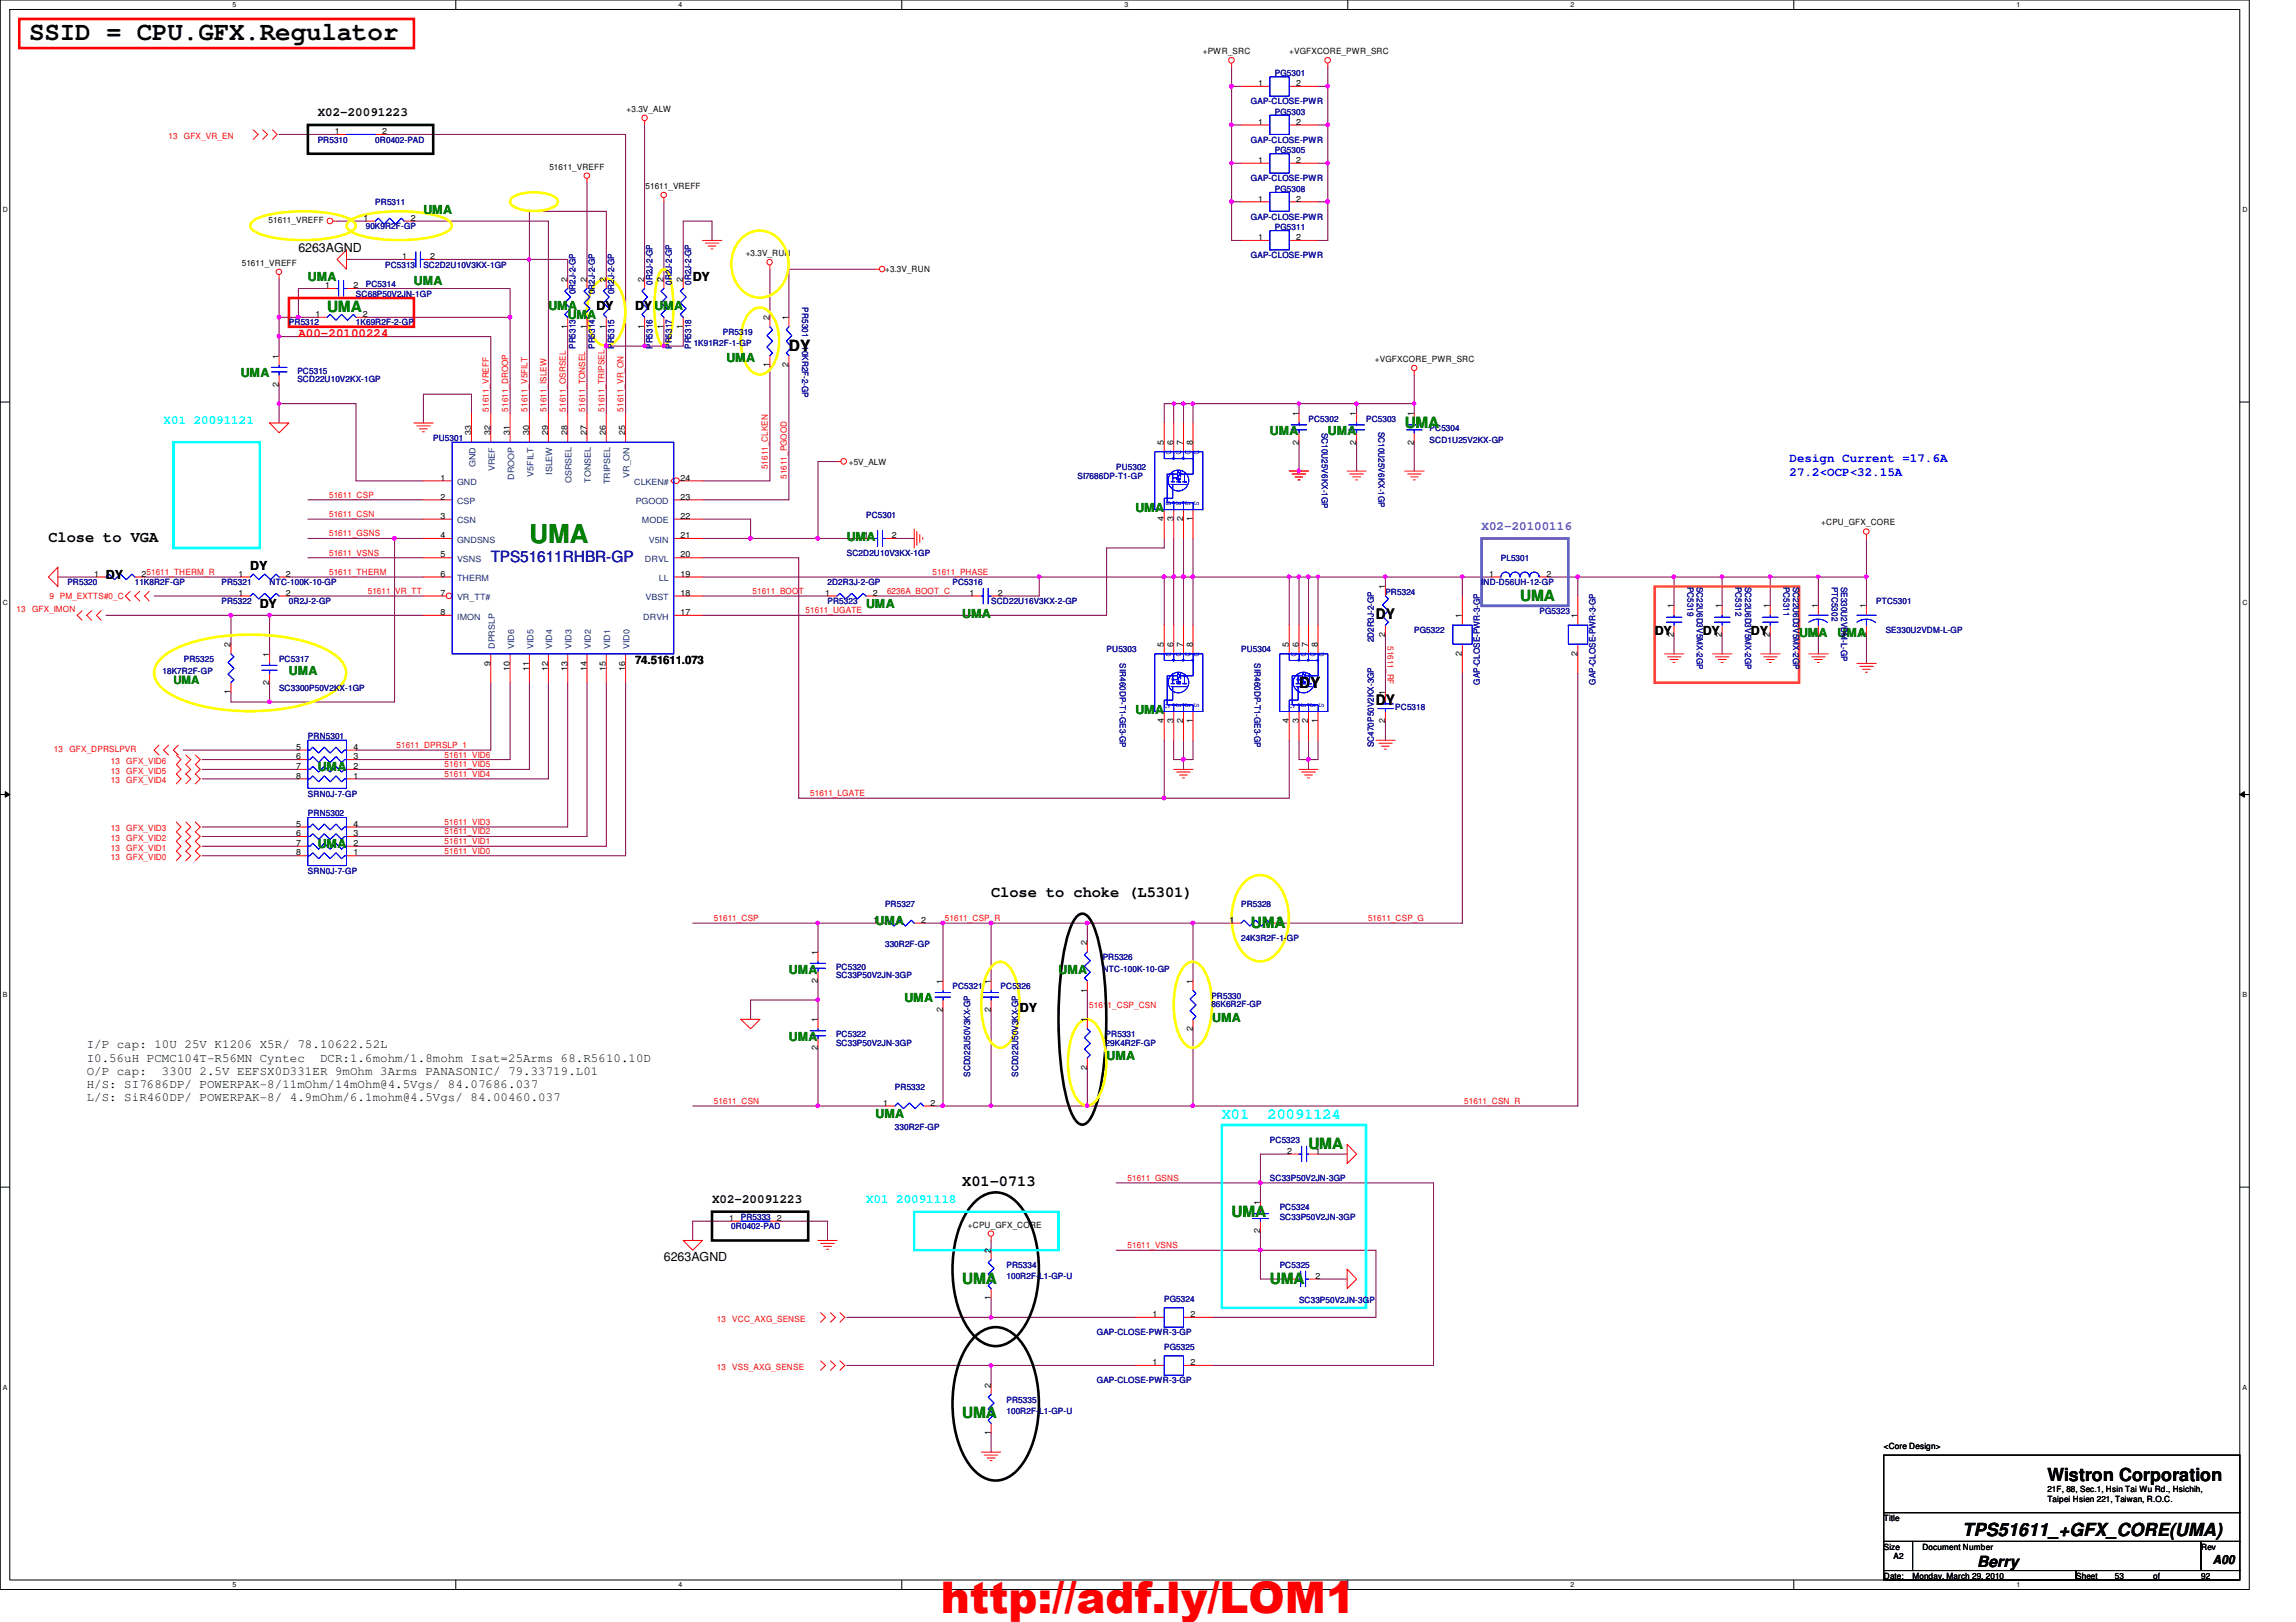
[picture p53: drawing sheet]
<svg xmlns="http://www.w3.org/2000/svg" width="297mm" height="210mm" viewBox="0 0 297 210" stroke-linecap="round" stroke-linejoin="round" font-family="sans-serif">
<defs><g id="words">
<text font-size="5.6" fill="#f00" x="121.7" y="208.7">http://adf.ly/LOM1</text>
<text font-size="3.3" x="3.8" y="5.2">SSID = CPU.GFX.Regulator</text>
<text font-size="3.3" fill="#008000" x="68.5" y="70.3">UMA</text>
<g font-size="2.3">
<text x="264.9" y="191.7">Wistron Corporation</text>
<text x="253.9" y="198.8">TPS51611_+GFX_CORE(UMA)</text>
</g>
<g font-size="2" fill="#008000">
<text x="42.3" y="40.4">UMA</text>
<text x="181.7" y="55.4">UMA</text>
<text x="196.7" y="77.8">UMA</text>
<text x="161.8" y="120.1">UMA</text>
<text x="169.3" y="148.7">UMA</text>
<text x="159.3" y="157.4">UMA</text>
<text x="124.5" y="166.1">UMA</text>
<text x="164.3" y="166.1">UMA</text>
<text x="124.5" y="183.6">UMA</text>
</g>
<g font-size="2">
<text x="102.1" y="45.4">DY</text>
<text x="6.3" y="70.1">Close to VGA</text>
<text x="168.1" y="89">DY</text>
<text x="128.2" y="116.1">Close to choke (L5301)</text>
<text x="124.5" y="153.5">X01-0713</text>
<text x="255.8" y="202.7">Berry</text>
</g>
<text font-size="2" fill="#000080" x="63.5" y="72.7">TPS51611RHBR-GP</text>
<g font-size="2" fill="#0ff">
<text x="158.1" y="144.8">X01</text>
<text x="164" y="144.8">20091124</text>
</g>
<g font-size="1.9">
<text x="178" y="80.1">DY</text>
<text x="178" y="91.3">DY</text>
</g>
<g font-size="1.6">
<text x="41.1" y="15">X02-20091223</text>
<text x="38.6" y="32.6">6263AGND</text>
<text x="77.2" y="40.1">DY</text>
<text x="82.2" y="40.1">DY UMA</text>
<text x="89.6" y="36.4">DY</text>
<text x="13.7" y="74.9">DY</text>
<text x="32.4" y="73.7">DY</text>
<text x="33.6" y="78.7">DY</text>
<text x="214.1" y="82.2">DY</text>
<text x="220.3" y="82.2">DY</text>
<text x="226.5" y="82.2">DY</text>
<text x="131.9" y="130.9">DY</text>
<text x="11.2" y="135.7">I/P cap: 10U 25V K1206 X5R/ 78.10622.52L</text>
<text x="11.2" y="137.4">I0.56uH PCMC104T-R56MN Cyntec</text>
<text x="41.4" y="137.4">DCR:1.6mohm/1.8mohm Isat=25Arms 68.R5610.10D</text>
<text x="11.2" y="139.1">O/P cap:</text>
<text x="11.2" y="140.8">H/S: SI7686DP/ POWERPAK-8/11mOhm/14mOhm@4.5Vgs/ 84.07686.037</text>
<text x="11.2" y="142.5">L/S: SiR460DP/ POWERPAK-8/ 4.9mOhm/6.1mohm@4.5Vgs/ 84.00460.037</text>
<text x="21" y="139.1">330U 2.5V EEFSX0D331ER 9mOhm 3Arms PANASONIC/ 79.33719.L01</text>
<text x="92.1" y="155.7">X02-20091223</text>
<text x="85.9" y="163.2">6263AGND</text>
<text x="286.3" y="202.4">A00</text>
</g>
<g font-size="1.6" fill="#008000">
<text x="54.8" y="27.6">UMA</text>
<text x="39.8" y="36.4">UMA</text>
<text x="53.5" y="36.9">UMA</text>
<text x="70.9" y="40.1">UMA</text>
<text x="73.4" y="41.3">UMA</text>
<text x="94" y="46.8">UMA</text>
<text x="31.2" y="48.8">UMA</text>
<text x="164.3" y="56.3">UMA</text>
<text x="171.8" y="56.3">UMA</text>
<text x="109.6" y="70">UMA</text>
<text x="146.9" y="66.2">UMA</text>
<text x="112.1" y="78.7">UMA</text>
<text x="124.5" y="79.9">UMA</text>
<text x="232.7" y="82.4">UMA</text>
<text x="237.7" y="82.4">UMA</text>
<text x="37.4" y="87.4">UMA</text>
<text x="146.9" y="92.4">UMA</text>
<text x="41.1" y="99.8">UMA</text>
<text x="41.1" y="109.8">UMA</text>
<text x="113.3" y="119.8">UMA</text>
<text x="102.1" y="126">UMA</text>
<text x="136.9" y="126">UMA</text>
<text x="117" y="129.7">UMA</text>
<text x="102.1" y="134.7">UMA</text>
<text x="143.2" y="137.2">UMA</text>
<text x="156.8" y="132.2">UMA</text>
<text x="113.3" y="144.7">UMA</text>
</g>
<text font-size="1.6" fill="#f00" x="38.6" y="43.6">A00-20100224</text>
<g font-size="1.6" fill="#0ff">
<text x="21.2" y="54.9">X01 20091121</text>
<text x="112.1" y="155.7">X01 20091118</text>
</g>
<g font-size="1.6" fill="#00f">
<text x="231.5" y="59.8">Design Current =17.6A</text>
<text x="231.5" y="61.6">27.2&lt;OCP&lt;32.15A</text>
</g>
<text font-size="1.6" fill="#8000ff" x="191.7" y="68.5">X02-20100116</text>
<text font-size="1.5" fill="#008000" x="22.4" y="88.5">UMA</text>
<text font-size="1.5" x="82.2" y="86">74.51611.073</text>
<g font-size="1.1">
<text x="155.6" y="7">+PWR_SRC</text>
<text x="162.8" y="11.1">1</text>
<text x="166.8" y="7">+VGFXCORE_PWR_SRC</text>
<text x="167.7" y="11.1">2</text>
<text x="43.3" y="17.4">1</text>
<text x="49.4" y="17.4">2</text>
<text x="81.1" y="14.5">+3.3V_ALW</text>
<text x="162.8" y="16.1">1</text>
<text x="167.7" y="16.1">2</text>
<text x="71.1" y="22">51611_VREFF</text>
<text x="162.8" y="21.1">1</text>
<text x="167.7" y="21.1">2</text>
<text x="34.8" y="28.9">51611_VREFF</text>
<text x="47" y="28.6">1</text>
<text x="53.2" y="28.6">2</text>
<text x="83.5" y="24.4">51611_VREFF</text>
<text x="162.8" y="26.1">1</text>
<text x="167.7" y="26.1">2</text>
<text x="31.3" y="34.4">51611_VREFF</text>
<text x="52" y="33.5">1</text>
<text x="55.7" y="33.5">2</text>
<text x="96.5" y="33.1">+3.3V_RUN</text>
<text x="114.5" y="35.1">+3.3V_RUN</text>
<text x="162.8" y="31.1">1</text>
<text x="167.7" y="31.1">2</text>
<text x="40.8" y="41">1</text>
<text x="42.1" y="37.3">1</text>
<text x="45.7" y="37.3">2</text>
<text x="46.9" y="41">2</text>
<text x="73.4" y="36.4" transform="rotate(-90 73.4 36.4)">2</text>
<text x="75.9" y="36.4" transform="rotate(-90 75.9 36.4)">2</text>
<text x="78.4" y="36.4" transform="rotate(-90 78.4 36.4)">2</text>
<text x="83.4" y="36.4" transform="rotate(-90 83.4 36.4)">2</text>
<text x="85.8" y="36.4" transform="rotate(-90 85.8 36.4)">2</text>
<text x="88.3" y="36.4" transform="rotate(-90 88.3 36.4)">2</text>
<text x="99.6" y="41.4" transform="rotate(-90 99.6 41.4)">2</text>
<text x="102" y="41.4" transform="rotate(-90 102 41.4)">1</text>
<text x="36.1" y="46.4" transform="rotate(-90 36.1 46.4)">1</text>
<text x="73.4" y="42.6" transform="rotate(-90 73.4 42.6)">1</text>
<text x="75.9" y="42.6" transform="rotate(-90 75.9 42.6)">1</text>
<text x="78.4" y="42.6" transform="rotate(-90 78.4 42.6)">1</text>
<text x="83.4" y="42.6" transform="rotate(-90 83.4 42.6)">1</text>
<text x="85.8" y="42.6" transform="rotate(-90 85.8 42.6)">1</text>
<text x="88.3" y="42.6" transform="rotate(-90 88.3 42.6)">1</text>
<text x="99.6" y="47.5" transform="rotate(-90 99.6 47.5)">1</text>
<text x="102" y="47.5" transform="rotate(-90 102 47.5)">2</text>
<text x="177.9" y="46.9">+VGFXCORE_PWR_SRC</text>
<text x="36.1" y="50" transform="rotate(-90 36.1 50)">2</text>
<text x="168" y="53.8" transform="rotate(-90 168 53.8)">1</text>
<text x="175.5" y="53.8" transform="rotate(-90 175.5 53.8)">1</text>
<text x="182.9" y="53.8" transform="rotate(-90 182.9 53.8)">1</text>
<text x="61" y="56.3" transform="rotate(-90 61 56.3)">33</text>
<text x="63.5" y="56.3" transform="rotate(-90 63.5 56.3)">32</text>
<text x="66" y="56.3" transform="rotate(-90 66 56.3)">31</text>
<text x="68.4" y="56.3" transform="rotate(-90 68.4 56.3)">30</text>
<text x="70.9" y="56.3" transform="rotate(-90 70.9 56.3)">29</text>
<text x="73.4" y="56.3" transform="rotate(-90 73.4 56.3)">28</text>
<text x="75.9" y="56.3" transform="rotate(-90 75.9 56.3)">27</text>
<text x="78.4" y="56.3" transform="rotate(-90 78.4 56.3)">26</text>
<text x="80.9" y="56.3" transform="rotate(-90 80.9 56.3)">25</text>
<text x="150.6" y="57.6" transform="rotate(-90 150.6 57.6)">5</text>
<text x="151.8" y="57.6" transform="rotate(-90 151.8 57.6)">6</text>
<text x="153.1" y="57.6" transform="rotate(-90 153.1 57.6)">7</text>
<text x="154.3" y="57.6" transform="rotate(-90 154.3 57.6)">8</text>
<text x="168" y="57.5" transform="rotate(-90 168 57.5)">2</text>
<text x="175.5" y="57.5" transform="rotate(-90 175.5 57.5)">2</text>
<text x="182.9" y="57.5" transform="rotate(-90 182.9 57.5)">2</text>
<text x="57" y="62.2">1</text>
<text x="57" y="64.6">2</text>
<text x="88" y="64.6">23</text>
<text x="88" y="62.2">24</text>
<text x="109.8" y="60.2">+5V_ALW</text>
<text x="57" y="67.1">3</text>
<text x="57" y="69.6">4</text>
<text x="88" y="67.1">22</text>
<text x="88" y="69.6">21</text>
<text x="111.8" y="69.6">1</text>
<text x="115.4" y="69.6">2</text>
<text x="150.6" y="67.5" transform="rotate(-90 150.6 67.5)">4</text>
<text x="151.8" y="67.5" transform="rotate(-90 151.8 67.5)">3</text>
<text x="153.1" y="67.5" transform="rotate(-90 153.1 67.5)">2</text>
<text x="154.3" y="67.5" transform="rotate(-90 154.3 67.5)">1</text>
<text x="235.6" y="68">+CPU_GFX_CORE</text>
<text x="12.2" y="74.6">1</text>
<text x="18.3" y="74.6">251611_THERM_R</text>
<text x="30.9" y="77.1">1</text>
<text x="30.9" y="74.6">1</text>
<text x="37" y="77.1">2</text>
<text x="37" y="74.6">2</text>
<text x="57" y="72.1">5</text>
<text x="57" y="74.6">6</text>
<text x="57" y="77.1">7</text>
<text x="88" y="72.1">20</text>
<text x="88" y="74.6">19</text>
<text x="88" y="77.1">18</text>
<text x="106.8" y="77.1">1</text>
<text x="112.9" y="77.1">2</text>
<text x="125.4" y="77.1">1</text>
<text x="129.1" y="77.1">2</text>
<text x="179.2" y="76.2" transform="rotate(-90 179.2 76.2)">1</text>
<text x="192.7" y="74.6">1</text>
<text x="200.1" y="74.6">2</text>
<text x="29.8" y="83.7" transform="rotate(-90 29.8 83.7)">2</text>
<text x="57" y="79.6">8</text>
<text x="88" y="79.6">17</text>
<text x="150.6" y="83.7" transform="rotate(-90 150.6 83.7)">5</text>
<text x="151.8" y="83.7" transform="rotate(-90 151.8 83.7)">6</text>
<text x="153.1" y="83.7" transform="rotate(-90 153.1 83.7)">7</text>
<text x="154.3" y="83.7" transform="rotate(-90 154.3 83.7)">8</text>
<text x="166.7" y="83.7" transform="rotate(-90 166.7 83.7)">5</text>
<text x="168" y="83.7" transform="rotate(-90 168 83.7)">6</text>
<text x="169.2" y="83.7" transform="rotate(-90 169.2 83.7)">7</text>
<text x="170.5" y="83.7" transform="rotate(-90 170.5 83.7)">8</text>
<text x="179.2" y="82.4" transform="rotate(-90 179.2 82.4)">2</text>
<text x="189.1" y="80" transform="rotate(-90 189.1 80)">1</text>
<text x="204.1" y="80" transform="rotate(-90 204.1 80)">1</text>
<text x="216.5" y="82.4" transform="rotate(-90 216.5 82.4)">2</text>
<text x="216.5" y="78.7" transform="rotate(-90 216.5 78.7)">1</text>
<text x="222.8" y="82.4" transform="rotate(-90 222.8 82.4)">2</text>
<text x="222.8" y="78.7" transform="rotate(-90 222.8 78.7)">1</text>
<text x="229" y="82.4" transform="rotate(-90 229 82.4)">2</text>
<text x="229" y="78.7" transform="rotate(-90 229 78.7)">1</text>
<text x="235.2" y="82.4" transform="rotate(-90 235.2 82.4)">2</text>
<text x="235.2" y="78.7" transform="rotate(-90 235.2 78.7)">1</text>
<text x="241.4" y="82.4" transform="rotate(-90 241.4 82.4)">2</text>
<text x="241.4" y="78.7" transform="rotate(-90 241.4 78.7)">1</text>
<text x="29.8" y="89.9" transform="rotate(-90 29.8 89.9)">1</text>
<text x="34.8" y="88.6" transform="rotate(-90 34.8 88.6)">2</text>
<text x="34.8" y="85" transform="rotate(-90 34.8 85)">1</text>
<text x="63.5" y="86.1" transform="rotate(-90 63.5 86.1)">9</text>
<text x="66" y="86.8" transform="rotate(-90 66 86.8)">10</text>
<text x="68.4" y="86.8" transform="rotate(-90 68.4 86.8)">11</text>
<text x="70.9" y="86.8" transform="rotate(-90 70.9 86.8)">12</text>
<text x="73.4" y="86.8" transform="rotate(-90 73.4 86.8)">13</text>
<text x="75.9" y="86.8" transform="rotate(-90 75.9 86.8)">14</text>
<text x="78.4" y="86.8" transform="rotate(-90 78.4 86.8)">15</text>
<text x="80.9" y="86.8" transform="rotate(-90 80.9 86.8)">16</text>
<text x="179.2" y="90" transform="rotate(-90 179.2 90)">1</text>
<text x="189.1" y="84.9" transform="rotate(-90 189.1 84.9)">2</text>
<text x="204.1" y="84.9" transform="rotate(-90 204.1 84.9)">2</text>
<text x="150.6" y="93.6" transform="rotate(-90 150.6 93.6)">4</text>
<text x="151.8" y="93.6" transform="rotate(-90 151.8 93.6)">3</text>
<text x="153.1" y="93.6" transform="rotate(-90 153.1 93.6)">2</text>
<text x="154.3" y="93.6" transform="rotate(-90 154.3 93.6)">1</text>
<text x="166.7" y="93.6" transform="rotate(-90 166.7 93.6)">4</text>
<text x="168" y="93.6" transform="rotate(-90 168 93.6)">3</text>
<text x="169.2" y="93.6" transform="rotate(-90 169.2 93.6)">2</text>
<text x="170.5" y="93.6" transform="rotate(-90 170.5 93.6)">1</text>
<text x="179.2" y="93.6" transform="rotate(-90 179.2 93.6)">2</text>
<text x="38.3" y="97">5</text>
<text x="38.3" y="98.3">6</text>
<text x="38.3" y="99.5">7</text>
<text x="38.3" y="100.8">8</text>
<text x="45.7" y="100.8">1</text>
<text x="45.7" y="99.5">2</text>
<text x="45.7" y="98.3">3</text>
<text x="45.7" y="97">4</text>
<text x="38.3" y="107">5</text>
<text x="45.7" y="107">4</text>
<text x="38.3" y="108.2">6</text>
<text x="38.3" y="109.5">7</text>
<text x="38.3" y="110.7">8</text>
<text x="45.7" y="110.7">1</text>
<text x="45.7" y="109.5">2</text>
<text x="45.7" y="108.2">3</text>
<text x="113" y="119.4">1</text>
<text x="119.2" y="119.4">2</text>
<text x="159" y="119.4">1</text>
<text x="165.2" y="119.4">2</text>
<text x="105.8" y="123.6" transform="rotate(-90 105.8 123.6)">1</text>
<text x="140.6" y="122.3" transform="rotate(-90 140.6 122.3)">2</text>
<text x="105.8" y="127.2" transform="rotate(-90 105.8 127.2)">2</text>
<text x="122" y="130.9" transform="rotate(-90 122 130.9)">2</text>
<text x="122" y="127.3" transform="rotate(-90 122 127.3)">1</text>
<text x="128.2" y="130.9" transform="rotate(-90 128.2 130.9)">2</text>
<text x="128.2" y="127.3" transform="rotate(-90 128.2 127.3)">1</text>
<text x="140.6" y="128.4" transform="rotate(-90 140.6 128.4)">1</text>
<text x="154.3" y="127.3" transform="rotate(-90 154.3 127.3)">1</text>
<text x="105.8" y="135.9" transform="rotate(-90 105.8 135.9)">2</text>
<text x="105.8" y="132.2" transform="rotate(-90 105.8 132.2)">1</text>
<text x="140.6" y="132.2" transform="rotate(-90 140.6 132.2)">1</text>
<text x="154.3" y="133.4" transform="rotate(-90 154.3 133.4)">2</text>
<text x="114.3" y="143.1">1</text>
<text x="120.4" y="143.1">2</text>
<text x="140.6" y="138.4" transform="rotate(-90 140.6 138.4)">2</text>
<text x="166.5" y="149.3">2</text>
<text x="170.2" y="149.3">1</text>
<text x="163" y="155.9" transform="rotate(-90 163 155.9)">1</text>
<text x="94.3" y="158">1</text>
<text x="100.5" y="158">2</text>
<text x="125.2" y="158.9">+CPU_GFX_CORE</text>
<text x="163" y="159.6" transform="rotate(-90 163 159.6)">2</text>
<text x="128.2" y="162.1" transform="rotate(-90 128.2 162.1)">2</text>
<text x="166.5" y="165.5">1</text>
<text x="170.2" y="165.5">2</text>
<text x="128.2" y="168.3" transform="rotate(-90 128.2 168.3)">1</text>
<text x="149.1" y="170.4">1</text>
<text x="154" y="170.4">2</text>
<text x="128.2" y="179.6" transform="rotate(-90 128.2 179.6)">2</text>
<text x="149.1" y="176.7">1</text>
<text x="154" y="176.7">2</text>
<text x="128.2" y="185.7" transform="rotate(-90 128.2 185.7)">1</text>
<text x="243.7" y="187.5">&lt;Core Design&gt;</text>
<text x="243.7" y="196.8">Title</text>
<text x="264.9" y="193.1">21F, 88, Sec.1, Hsin Tai Wu Rd., Hsichih,</text>
<text x="264.9" y="194.4">Taipei Hsien 221, Taiwan, R.O.C.</text>
<text x="243.7" y="200.5">Size</text>
<text x="245" y="201.8">A2</text>
<text x="248.7" y="200.5">Document Number</text>
<text x="284.8" y="200.5">Rev</text>
<text x="243.7" y="204.3">Date:</text>
<text x="247.4" y="204.3">Monday, March 29, 2010</text>
<text x="268.6" y="204.3">Sheet</text>
<text x="273.6" y="204.3">53</text>
<text x="278.5" y="204.3">of</text>
<text x="284.8" y="204.3">92</text>
</g>
<g font-size="1.1" fill="#000080">
<text x="164.9" y="9.9">PG5301</text>
<text x="161.8" y="13.5">GAP-CLOSE-PWR</text>
<text x="164.9" y="14.9">PG5303</text>
<text x="41.1" y="18.5">PR5310</text>
<text x="48.6" y="18.5">0R0402-PAD</text>
<text x="161.8" y="23.5">GAP-CLOSE-PWR</text>
<text x="161.8" y="18.5">GAP-CLOSE-PWR</text>
<text x="164.9" y="19.9">PG5305</text>
<text x="47.3" y="29.7">90K9R2F-GP</text>
<text x="48.6" y="26.5">PR5311</text>
<text x="161.8" y="28.4">GAP-CLOSE-PWR</text>
<text x="164.9" y="24.8">PG5308</text>
<text x="164.9" y="29.8">PG5311</text>
<text x="49.8" y="34.6">PC5313</text>
<text x="54.8" y="34.6">SC2D2U10V3KX-1GP</text>
<text x="161.8" y="33.4">GAP-CLOSE-PWR</text>
<text x="46.1" y="38.4">SC68P50V2JN-1GP</text>
<text x="47.3" y="37.1">PC5314</text>
<text x="74.5" y="38.1" transform="rotate(-90 74.5 38.1)">0R2J-2-GP</text>
<text x="77" y="38.1" transform="rotate(-90 77 38.1)">0R2J-2-GP</text>
<text x="79.5" y="38.1" transform="rotate(-90 79.5 38.1)">0R2J-2-GP</text>
<text x="84.4" y="36.8" transform="rotate(-90 84.4 36.8)">0R2J-2-GP</text>
<text x="86.9" y="36.8" transform="rotate(-90 86.9 36.8)">0R2J-2-GP</text>
<text x="89.4" y="36.8" transform="rotate(-90 89.4 36.8)">0R2J-2-GP</text>
<text x="103.8" y="39.8" transform="rotate(90 103.8 39.8)">PR5301</text>
<text x="37.4" y="42.1">PR5312</text>
<text x="46.1" y="42.1">1K69R2F-2-GP</text>
<text x="74.5" y="45.2" transform="rotate(-90 74.5 45.2)">PR5313</text>
<text x="77" y="45.2" transform="rotate(-90 77 45.2)">PR5314</text>
<text x="79.5" y="45.2" transform="rotate(-90 79.5 45.2)">PR5315</text>
<text x="84.4" y="45.2" transform="rotate(-90 84.4 45.2)">PR5316</text>
<text x="86.9" y="45.2" transform="rotate(-90 86.9 45.2)">PR5317</text>
<text x="89.4" y="45.2" transform="rotate(-90 89.4 45.2)">PR5318</text>
<text x="89.7" y="44.8">1K91R2F-1-GP</text>
<text x="93.5" y="43.3">PR5319</text>
<text x="103.8" y="44.8" transform="rotate(90 103.8 44.8)">10KR2F-2-GP</text>
<text x="38.5" y="48.3">PC5315</text>
<text x="38.5" y="49.4">SCD22U10V2KX-1GP</text>
<text x="56" y="57.1">PU5301</text>
<text x="169.3" y="54.6">PC5302</text>
<text x="171" y="56" transform="rotate(90 171 56)">SC10U25V6KX-1GP</text>
<text x="176.7" y="54.6">PC5303</text>
<text x="178.3" y="55.9" transform="rotate(90 178.3 55.9)">SC10U25V6KX-1GP</text>
<text x="185" y="55.8">PC5304</text>
<text x="185" y="57.3">SCD1U25V2KX-GP</text>
<text x="139.4" y="62">SI7686DP-T1-GP</text>
<text x="144.4" y="60.8">PU5302</text>
<text x="109.6" y="72">SC2D2U10V3KX-1GP</text>
<text x="112.1" y="67">PC5301</text>
<text x="8.7" y="75.7">PR5320</text>
<text x="17.4" y="75.7">11K8R2F-GP</text>
<text x="28.7" y="75.7">PR5321</text>
<text x="34.9" y="75.7">NTC-100K-10-GP</text>
<text x="107.1" y="75.7">2D2R3J-2-GP</text>
<text x="123.2" y="75.7">PC5316</text>
<text x="179.2" y="77">PR5324</text>
<text x="191.7" y="75.7">IND-D56UH-12-GP</text>
<text x="194.2" y="72.6">PL5301</text>
<text x="218.3" y="75.9" transform="rotate(90 218.3 75.9)">PC5319</text>
<text x="219.5" y="75.9" transform="rotate(90 219.5 75.9)">SC22U6D3V5MX-2GP</text>
<text x="224.5" y="75.9" transform="rotate(90 224.5 75.9)">PC5312</text>
<text x="225.8" y="75.9" transform="rotate(90 225.8 75.9)">SC22U6D3V5MX-2GP</text>
<text x="230.8" y="75.9" transform="rotate(90 230.8 75.9)">PC5311</text>
<text x="232" y="75.9" transform="rotate(90 232 75.9)">SC22U6D3V5MX-2GP</text>
<text x="237" y="75.9" transform="rotate(90 237 75.9)">PTC5302</text>
<text x="238.2" y="75.9" transform="rotate(90 238.2 75.9)">SE330U2VDM-L-GP</text>
<text x="28.7" y="78.2">PR5322</text>
<text x="37.4" y="78.2">0R2J-2-GP</text>
<text x="107.1" y="78.2">PR5323</text>
<text x="128.2" y="78.2">SCD22U16V3KX-2-GP</text>
<text x="177.8" y="83.1" transform="rotate(-90 177.8 83.1)">2D2R3J-2-GP</text>
<text x="183" y="82">PG5322</text>
<text x="199.2" y="79.5">PG5323</text>
<text x="242.7" y="78.2">PTC5301</text>
<text x="244" y="82">SE330U2VDM-L-GP</text>
<text x="21" y="87.2">18K7R2F-GP</text>
<text x="23.8" y="85.7">PR5325</text>
<text x="36.1" y="85.7">PC5317</text>
<text x="36.1" y="89.4">SC3300P50V2KX-1GP</text>
<text x="143.2" y="84.4">PU5303</text>
<text x="144.9" y="85.9" transform="rotate(90 144.9 85.9)">SIR460DP-T1-GE3-GP</text>
<text x="160.6" y="84.4">PU5304</text>
<text x="162.3" y="85.9" transform="rotate(90 162.3 85.9)">SIR460DP-T1-GE3-GP</text>
<text x="191.5" y="88.6" transform="rotate(-90 191.5 88.6)">GAP-CLOSE-PWR-3-GP</text>
<text x="206.4" y="88.6" transform="rotate(-90 206.4 88.6)">GAP-CLOSE-PWR-3-GP</text>
<text x="39.8" y="95.6">PRN5301</text>
<text x="180.5" y="91.9">PC5318</text>
<text x="177.8" y="96.7" transform="rotate(-90 177.8 96.7)">SC470P50V2KX-3GP</text>
<text x="39.8" y="103.1">SRN0J-7-GP</text>
<text x="39.8" y="105.6">PRN5302</text>
<text x="39.8" y="113.1">SRN0J-7-GP</text>
<text x="114.5" y="117.4">PR5327</text>
<text x="160.6" y="117.4">PR5328</text>
<text x="108.2" y="125.5">PC5320</text>
<text x="114.5" y="122.5">330R2F-GP</text>
<text x="142.7" y="124.2">PR5326</text>
<text x="142.7" y="125.7">NTC-100K-10-GP</text>
<text x="160.6" y="121.8">24K3R2F-1-GP</text>
<text x="108.2" y="126.6">SC33P50V2JN-3GP</text>
<text x="123.2" y="128">PC5321</text>
<text x="129.5" y="128">PC5326</text>
<text x="156.7" y="129.2">PR5330</text>
<text x="156.7" y="130.3">86K6R2F-GP</text>
<text x="108.2" y="134.2">PC5322</text>
<text x="108.2" y="135.3">SC33P50V2JN-3GP</text>
<text x="143" y="134.2">PR5331</text>
<text x="143" y="135.3">29K4R2F-GP</text>
<text x="115.8" y="141.1">PR5332</text>
<text x="125.5" y="139.4" transform="rotate(-90 125.5 139.4)">SCD022U50V3KX-GP</text>
<text x="131.7" y="139.4" transform="rotate(-90 131.7 139.4)">SCD022U50V3KX-GP</text>
<text x="115.8" y="146.2">330R2F-GP</text>
<text x="164.3" y="147.9">PC5323</text>
<text x="164.3" y="152.9">SC33P50V2JN-3GP</text>
<text x="94.6" y="159.1">0R0402-PAD</text>
<text x="95.8" y="157.9">PR5333</text>
<text x="165.6" y="156.6">PC5324</text>
<text x="165.6" y="157.9">SC33P50V2JN-3GP</text>
<text x="130.2" y="164.1">PR5334</text>
<text x="130.2" y="165.6">100R2F-L1-GP-U</text>
<text x="165.6" y="164.1">PC5325</text>
<text x="141.9" y="172.8">GAP-CLOSE-PWR-3-GP</text>
<text x="150.6" y="168.4">PG5324</text>
<text x="168.1" y="168.6">SC33P50V2JN-3GP</text>
<text x="141.9" y="179">GAP-CLOSE-PWR-3-GP</text>
<text x="150.6" y="174.7">PG5325</text>
<text x="130.2" y="181.5">PR5335</text>
<text x="130.2" y="183">100R2F-L1-GP-U</text>
</g>
<g font-size="1.1" fill="#f00">
<text x="21.8" y="17.9">13</text>
<text x="23.8" y="17.9">GFX_VR_EN</text>
<text x="63.2" y="53.3" transform="rotate(-90 63.2 53.3)">51611_VREFF</text>
<text x="65.7" y="53.3" transform="rotate(-90 65.7 53.3)">51611_DROOP</text>
<text x="68.2" y="53.3" transform="rotate(-90 68.2 53.3)">51611_V5FILT</text>
<text x="70.7" y="53.3" transform="rotate(-90 70.7 53.3)">51611_ISLEW</text>
<text x="73.2" y="53.3" transform="rotate(-90 73.2 53.3)">51611_OSRSEL</text>
<text x="75.7" y="53.3" transform="rotate(-90 75.7 53.3)">51611_TONSEL</text>
<text x="78.2" y="53.3" transform="rotate(-90 78.2 53.3)">51611_TRIPSEL</text>
<text x="80.7" y="53.3" transform="rotate(-90 80.7 53.3)">51611_VR_ON</text>
<text x="42.6" y="64.4">51611_CSP</text>
<text x="99.4" y="60.7" transform="rotate(-90 99.4 60.7)">51611_CLKEN</text>
<text x="101.8" y="62" transform="rotate(-90 101.8 62)">51611_PGOOD</text>
<text x="42.6" y="66.9">51611_CSN</text>
<text x="42.6" y="71.9">51611_VSNS</text>
<text x="42.6" y="69.4">51611_GSNS</text>
<text x="6.4" y="77.5">9 PM_EXTTS#0_C</text>
<text x="42.6" y="74.4">51611_THERM</text>
<text x="47.6" y="76.9">51611_VR_TT</text>
<text x="97.4" y="76.9">51611_BOOT</text>
<text x="114.8" y="76.9">6236A_BOOT_C</text>
<text x="120.6" y="74.4">51611_PHASE</text>
<text x="2.2" y="79.2">13</text>
<text x="4.1" y="79.2">GFX_IMON</text>
<text x="104.2" y="79.4">51611_UGATE</text>
<text x="179.5" y="83.6" transform="rotate(90 179.5 83.6)">51611_RF</text>
<text x="7" y="97.4">13</text>
<text x="9" y="97.4">GFX_DPRSLPVR</text>
<text x="14.3" y="101.3">13</text>
<text x="14.3" y="100.1">13</text>
<text x="14.3" y="98.8">13</text>
<text x="16.3" y="101.3">GFX_VID4</text>
<text x="16.3" y="100.1">GFX_VID5</text>
<text x="16.3" y="98.8">GFX_VID6</text>
<text x="51.3" y="96.8">51611_DPRSLP_1</text>
<text x="57.5" y="99.3">51611_VID5</text>
<text x="57.5" y="100.5">51611_VID4</text>
<text x="57.5" y="98">51611_VID6</text>
<text x="14.3" y="107.6">13</text>
<text x="16.3" y="107.6">GFX_VID3</text>
<text x="57.5" y="108">51611_VID2</text>
<text x="57.5" y="106.8">51611_VID3</text>
<text x="104.8" y="103">51611_LGATE</text>
<text x="14.3" y="111.3">13</text>
<text x="14.3" y="110.1">13</text>
<text x="14.3" y="108.8">13</text>
<text x="16.3" y="111.3">GFX_VID0</text>
<text x="16.3" y="110.1">GFX_VID1</text>
<text x="16.3" y="108.8">GFX_VID2</text>
<text x="57.5" y="110.5">51611_VID0</text>
<text x="57.5" y="109.3">51611_VID1</text>
<text x="92.4" y="119.2">51611_CSP</text>
<text x="122.3" y="119.2">51611_CSP_R</text>
<text x="177" y="119.2">51611_CSP_G</text>
<text x="140.9" y="130.4">51611_CSP_CSN</text>
<text x="92.4" y="142.9">51611_CSN</text>
<text x="189.4" y="142.9">51611_CSN_R</text>
<text x="145.9" y="152.8">51611_GSNS</text>
<text x="145.9" y="161.5">51611_VSNS</text>
<text x="92.7" y="171.1">13</text>
<text x="94.7" y="171.1">VCC_AXG_SENSE</text>
<text x="92.7" y="177.3">13</text>
<text x="94.7" y="177.3">VSS_AXG_SENSE</text>
</g>
<g font-size="1.1" fill="#00f">
<text x="150.9" y="58.3" transform="rotate(90 150.9 58.3)">D</text>
<text x="152.1" y="58.3" transform="rotate(90 152.1 58.3)">D</text>
<text x="153.4" y="58.3" transform="rotate(90 153.4 58.3)">D</text>
<text x="154.5" y="58.3" transform="rotate(90 154.5 58.3)">D</text>
<text x="150.9" y="64.8" transform="rotate(90 150.9 64.8)">G</text>
<text x="152.1" y="64.8" transform="rotate(90 152.1 64.8)">S</text>
<text x="153.4" y="64.8" transform="rotate(90 153.4 64.8)">S</text>
<text x="154.5" y="64.8" transform="rotate(90 154.5 64.8)">S</text>
<text x="150.9" y="84.4" transform="rotate(90 150.9 84.4)">D</text>
<text x="152.1" y="84.4" transform="rotate(90 152.1 84.4)">D</text>
<text x="153.4" y="84.4" transform="rotate(90 153.4 84.4)">D</text>
<text x="154.5" y="84.4" transform="rotate(90 154.5 84.4)">D</text>
<text x="167.1" y="84.4" transform="rotate(90 167.1 84.4)">D</text>
<text x="168.3" y="84.4" transform="rotate(90 168.3 84.4)">D</text>
<text x="169.5" y="84.4" transform="rotate(90 169.5 84.4)">D</text>
<text x="170.7" y="84.4" transform="rotate(90 170.7 84.4)">D</text>
<text x="150.7" y="91.1" transform="rotate(90 150.7 91.1)">G</text>
<text x="152.1" y="91" transform="rotate(90 152.1 91)">S</text>
<text x="153.4" y="91" transform="rotate(90 153.4 91)">S</text>
<text x="154.5" y="91" transform="rotate(90 154.5 91)">S</text>
<text x="166.8" y="91.1" transform="rotate(90 166.8 91.1)">G</text>
<text x="168.3" y="91" transform="rotate(90 168.3 91)">S</text>
<text x="169.5" y="91" transform="rotate(90 169.5 91)">S</text>
<text x="170.7" y="91" transform="rotate(90 170.7 91)">S</text>
</g>
<g font-size="1.1" fill="#004080">
<text x="59.1" y="62.8">GND</text>
<text x="59.1" y="65.2">CSP</text>
<text x="61.5" y="60.5" transform="rotate(-90 61.5 60.5)">GND</text>
<text x="64" y="61" transform="rotate(-90 64 61)">VREF</text>
<text x="66.5" y="62.1" transform="rotate(-90 66.5 62.1)">DROOP</text>
<text x="69" y="61.7" transform="rotate(-90 69 61.7)">V5FILT</text>
<text x="71.5" y="61.5" transform="rotate(-90 71.5 61.5)">ISLEW</text>
<text x="74" y="62.5" transform="rotate(-90 74 62.5)">OSRSEL</text>
<text x="76.5" y="62.5" transform="rotate(-90 76.5 62.5)">TONSEL</text>
<text x="78.9" y="62.7" transform="rotate(-90 78.9 62.7)">TRIPSEL</text>
<text x="81.4" y="61.8" transform="rotate(-90 81.4 61.8)">VR_ON</text>
<text x="82" y="62.8">CLKEN#</text>
<text x="82.3" y="65.2">PGOOD</text>
<text x="59.1" y="67.7">CSN</text>
<text x="59.1" y="70.2">GNDSNS</text>
<text x="83.1" y="67.7">MODE</text>
<text x="83.9" y="70.2">V5IN</text>
<text x="59.1" y="72.7">VSNS</text>
<text x="59.1" y="75.2">THERM</text>
<text x="59.1" y="77.7">VR_TT#</text>
<text x="83.4" y="72.7">DRVL</text>
<text x="83.5" y="77.7">VBST</text>
<text x="85.3" y="75.2">LL</text>
<text x="59.1" y="80.2">IMON</text>
<text x="64" y="84" transform="rotate(-90 64 84)">DPRSLP</text>
<text x="66.5" y="84" transform="rotate(-90 66.5 84)">VID6</text>
<text x="69" y="84" transform="rotate(-90 69 84)">VID5</text>
<text x="71.5" y="84" transform="rotate(-90 71.5 84)">VID4</text>
<text x="74" y="84" transform="rotate(-90 74 84)">VID3</text>
<text x="76.5" y="84" transform="rotate(-90 76.5 84)">VID2</text>
<text x="78.9" y="84" transform="rotate(-90 78.9 84)">VID1</text>
<text x="81.4" y="84" transform="rotate(-90 81.4 84)">VID0</text>
<text x="83.2" y="80.2">DRVH</text>
</g>
<g font-size=".9">
<text x="30.1" y=".9">5</text>
<text x="87.8" y=".9">4</text>
<text x="145.5" y=".9">3</text>
<text x="203.2" y=".9">2</text>
<text x="260.9" y=".9">1</text>
<text x=".4" y="27.4">D</text>
<text x="290.1" y="27.4">D</text>
<text x=".4" y="78.2">C</text>
<text x="290.1" y="78.2">C</text>
<text x=".4" y="129">B</text>
<text x="290.1" y="129">B</text>
<text x=".4" y="179.8">A</text>
<text x="290.1" y="179.8">A</text>
<text x="30.1" y="205.4">5</text>
<text x="87.8" y="205.4">4</text>
<text x="145.5" y="205.4">3</text>
<text x="203.2" y="205.4">2</text>
<text x="260.9" y="205.4">1</text>
</g>
</g></defs>
<path d="M0 0h291v205.7h-291zM1.3 1.2h288.5v203.3h-288.5z" fill="none" stroke="#000" stroke-width=".13"/>
<g fill="#fff">
<path d="M30.1 .1h.5v1h-.5z"/>
<path d="M30.1 204.6h.5v1h-.5z"/>
</g>
<path d="M59 0v1.2M59 204.5v1.2" fill="none" stroke="#000" stroke-width=".13"/>
<g fill="#fff">
<path d="M87.8 .1h.5v1h-.5z"/>
<path d="M87.8 204.6h.5v1h-.5z"/>
</g>
<path d="M116.7 0v1.2M116.7 204.5v1.2" fill="none" stroke="#000" stroke-width=".13"/>
<g fill="#fff">
<path d="M145.5 .1h.5v1h-.5z"/>
<path d="M145.5 204.6h.5v1h-.5z"/>
</g>
<path d="M174.4 0v1.2M174.4 204.5v1.2" fill="none" stroke="#000" stroke-width=".13"/>
<g fill="#fff">
<path d="M203.2 .1h.5v1h-.5z"/>
<path d="M203.2 204.6h.5v1h-.5z"/>
</g>
<path d="M232.1 0v1.2M232.1 204.5v1.2" fill="none" stroke="#000" stroke-width=".13"/>
<g fill="#fff">
<path d="M260.9 .1h.5v1h-.5z"/>
<path d="M260.9 204.6h.5v1h-.5z"/>
<path d="M.4 26.6h.6v1h-.6z"/>
<path d="M290.1 26.6h.6v1h-.6z"/>
<path d="M.4 77.4h.6v1h-.6z"/>
<path d="M290.1 77.4h.6v1h-.6z"/>
</g>
<path d="M0 52h1.3M289.8 52h1.2" fill="none" stroke="#000" stroke-width=".13"/>
<g fill="#fff">
<path d="M.4 128.2h.6v1h-.6z"/>
<path d="M290.1 128.2h.6v1h-.6z"/>
</g>
<path d="M0 102.8h1.3M.7 102.4l.6 .4-.6 .4zM289.8 102.8h1.2M289.8 102.8l.6-.4v.8z" fill="none" stroke="#000" stroke-width=".13"/>
<path d="M.7 102.4l.6 .4-.6 .4zM289.8 102.8l.6-.4v.8z" fill="#000"/>
<g fill="#fff">
<path d="M.4 179h.5v1h-.5z"/>
<path d="M290.1 179h.6v1h-.6z"/>
</g>
<path d="M0 153.6h1.3M289.8 153.6h1.2" fill="none" stroke="#000" stroke-width=".13"/>
<path d="M150.6 70.9h-7.4v8.7M128.2 119.5v7.4" fill="none" stroke="#800040" stroke-width=".13"/>
<path d="M128 119.3h.4v.1v.2l-.2 .1-.2-.1z" fill-rule="evenodd" fill="#f0f"/>
<path d="M128 119.3h.4v.1v.2l-.2 .1-.2-.1z" fill="none" stroke="#f0f" stroke-width=".13"/>
<path d="M122 119.5h6.2" fill="none" stroke="#800040" stroke-width=".13"/>
<path d="M121.8 119.3h.3l.1 .1-.1 .2-.1 .1-.2-.1z" fill-rule="evenodd" fill="#f0f"/>
<path d="M121.8 119.3h.3l.1 .1-.1 .2-.1 .1-.2-.1z" fill="none" stroke="#f0f" stroke-width=".13"/>
<path d="M168.1 57.2v3.8M175.5 57.2v3.8M183 57.2v3.8M179.2 74.7v1.2M241.5 82.1v3.8" fill="none" stroke="#800040" stroke-width=".13"/>
<path d="M167.9 60.8h.3v.1v.2l-.2 .1-.1-.1z" fill-rule="evenodd" fill="#f0f"/>
<path d="M167.9 60.8h.3v.1v.2l-.2 .1-.1-.1z" fill="none" stroke="#f0f" stroke-width=".13"/>
<path d="M169.3 74.7v6.2" fill="none" stroke="#800040" stroke-width=".13"/>
<path d="M169.1 74.5h.3l.1 .1-.1 .2h-.2h-.1z" fill-rule="evenodd" fill="#f0f"/>
<path d="M169.1 74.5h.3l.1 .1-.1 .2h-.2h-.1z" fill="none" stroke="#f0f" stroke-width=".13"/>
<path d="M88.4 28.6h3.7M159.3 21.1v5M37.4 77.1h17.4M168.1 74.7h1.2M23.7 97.1h14.9" fill="none" stroke="#800040" stroke-width=".13"/>
<path d="M159.1 21h.4l.1 .1-.1 .2h-.2h-.2z" fill-rule="evenodd" fill="#f0f"/>
<path d="M159.1 21h.4l.1 .1-.1 .2h-.2h-.2z" fill="none" stroke="#f0f" stroke-width=".13"/>
<path d="M159.3 16.2h1.3M159.3 8.7v2.5M92.1 28.6v2.5M159.3 26.1v5" fill="none" stroke="#800040" stroke-width=".13"/>
<path d="M159.1 25.9h.4l.1 .2-.1 .2h-.2h-.2z" fill-rule="evenodd" fill="#f0f"/>
<path d="M159.1 25.9h.4l.1 .2-.1 .2h-.2h-.2z" fill="none" stroke="#f0f" stroke-width=".13"/>
<path d="M171.8 21.1v5" fill="none" stroke="#800040" stroke-width=".13"/>
<path d="M171.6 21h.3l.1 .1-.1 .2h-.2h-.1z" fill-rule="evenodd" fill="#f0f"/>
<path d="M171.6 21h.3l.1 .1-.1 .2h-.2h-.1z" fill="none" stroke="#f0f" stroke-width=".13"/>
<path d="M159.3 11.2h1.3M159.3 21.1h1.3M159.3 26.1h1.3" fill="none" stroke="#800040" stroke-width=".13"/>
<path d="M159.1 11h.4l.1 .1-.1 .2-.2 .1-.2-.1z" fill-rule="evenodd" fill="#f0f"/>
<path d="M159.1 11h.4l.1 .1-.1 .2-.2 .1-.2-.1z" fill="none" stroke="#f0f" stroke-width=".13"/>
<path d="M171.8 8.7v7.5M159.3 31.1h1.3M170.5 26.1h1.3" fill="none" stroke="#800040" stroke-width=".13"/>
<path d="M171.6 11h.3l.1 .1-.1 .2-.2 .1-.1-.1z" fill-rule="evenodd" fill="#f0f"/>
<path d="M171.6 11h.3l.1 .1-.1 .2-.2 .1-.1-.1z" fill="none" stroke="#f0f" stroke-width=".13"/>
<path d="M159.3 11.2v5M170.5 11.2h1.3M170.5 21.1h1.3" fill="none" stroke="#800040" stroke-width=".13"/>
<path d="M159.1 11h.4l.1 .1-.1 .2-.2 .1-.2-.1z" fill-rule="evenodd" fill="#f0f"/>
<path d="M159.1 11h.4l.1 .1-.1 .2-.2 .1-.2-.1z" fill="none" stroke="#f0f" stroke-width=".13"/>
<path d="M159.3 16.2v4.9M170.5 16.2h1.3M222.8 74.7h6.2" fill="none" stroke="#800040" stroke-width=".13"/>
<path d="M159.1 16h.4l.1 .1-.1 .2-.2 .1-.2-.1z" fill-rule="evenodd" fill="#f0f"/>
<path d="M159.1 16h.4l.1 .1-.1 .2-.2 .1-.2-.1z" fill="none" stroke="#f0f" stroke-width=".13"/>
<path d="M171.8 26.1v5" fill="none" stroke="#800040" stroke-width=".13"/>
<path d="M171.6 25.9h.3l.1 .2-.1 .2h-.2h-.1z" fill-rule="evenodd" fill="#f0f"/>
<path d="M171.6 25.9h.3l.1 .2-.1 .2h-.2h-.1z" fill="none" stroke="#f0f" stroke-width=".13"/>
<path d="M171.8 16.2v4.9M170.5 31.1h1.3" fill="none" stroke="#800040" stroke-width=".13"/>
<path d="M171.6 16h.3l.1 .1-.1 .2-.2 .1-.1-.1z" fill-rule="evenodd" fill="#f0f"/>
<path d="M171.6 16h.3l.1 .1-.1 .2-.2 .1-.1-.1z" fill="none" stroke="#f0f" stroke-width=".13"/>
<path d="M78.4 42.3v2.5h5M88.4 42.3v2.5M113.3 77.1h12.4" fill="none" stroke="#800040" stroke-width=".13"/>
<path d="M78.2 44.6h.4l.1 .1-.1 .2-.2 .1-.2-.1z" fill-rule="evenodd" fill="#f0f"/>
<path d="M78.2 44.6h.4l.1 .1-.1 .2-.2 .1-.2-.1z" fill="none" stroke="#f0f" stroke-width=".13"/>
<path d="M129.5 77.1h4.9M241.5 69.7v5M26.2 109.5h12.4" fill="none" stroke="#800040" stroke-width=".13"/>
<path d="M241.3 74.5h.3l.1 .1-.1 .2h-.2h-.1z" fill-rule="evenodd" fill="#f0f"/>
<path d="M241.3 74.5h.3l.1 .1-.1 .2h-.2h-.1z" fill="none" stroke="#f0f" stroke-width=".13"/>
<path d="M235.2 74.7h6.3M26.2 108.2h12.4M26.2 107h12.4" fill="none" stroke="#800040" stroke-width=".13"/>
<path d="M235 74.5h.4l.1 .1-.1 .2h-.2h-.2z" fill-rule="evenodd" fill="#f0f"/>
<path d="M235 74.5h.4l.1 .1-.1 .2h-.2h-.2z" fill="none" stroke="#f0f" stroke-width=".13"/>
<path d="M83.4 16.2v19.9M102.1 34.8h11.2M229 78.4v-3.7h6.2v3.7M241.5 74.7v3.7M26.2 98.3h12.4M26.2 99.6h12.4M26.2 110.7h12.4M26.2 100.8h12.4" fill="none" stroke="#800040" stroke-width=".13"/>
<path d="M228.8 74.5h.4v.1v.2h-.2h-.2z" fill-rule="evenodd" fill="#f0f"/>
<path d="M228.8 74.5h.4v.1v.2h-.2h-.2z" fill="none" stroke="#f0f" stroke-width=".13"/>
<path d="M85.9 44.8h2.5" fill="none" stroke="#800040" stroke-width=".13"/>
<path d="M85.7 44.6h.3l.1 .1-.1 .2-.2 .1-.1-.1z" fill-rule="evenodd" fill="#f0f"/>
<path d="M85.7 44.6h.3l.1 .1-.1 .2-.2 .1-.1-.1z" fill="none" stroke="#f0f" stroke-width=".13"/>
<path d="M85.9 26.1v10M36.1 49.8v2.4M36.1 41.1h2.5M85.9 42.3v2.5M102.1 47.3v17.4h-11.2M183 48.5v3.7M97.1 69.7h8.7M204.1 74.7h12.5v3.7M216.6 82.1v2.5" fill="none" stroke="#800040" stroke-width=".13"/>
<path d="M105.6 69.5h.3l.1 .1-.1 .2-.1 .1-.2-.1z" fill-rule="evenodd" fill="#f0f"/>
<path d="M105.6 69.5h.3l.1 .1-.1 .2-.1 .1-.2-.1z" fill="none" stroke="#f0f" stroke-width=".13"/>
<path d="M96.9 69.5h.3l.1 .1-.1 .2-.1 .1-.2-.1z" fill-rule="evenodd" fill="#f0f"/>
<path d="M96.9 69.5h.3l.1 .1-.1 .2-.1 .1-.2-.1z" fill="none" stroke="#f0f" stroke-width=".13"/>
<path d="M68.5 27.3v6.3h-12.5M19.9 77.1h11.3M90.9 74.7h43.5v2.4M122 143.1h6.2" fill="none" stroke="#800040" stroke-width=".13"/>
<path d="M121.8 142.9h.3l.1 .2-.1 .1-.1 .1-.2-.1z" fill-rule="evenodd" fill="#f0f"/>
<path d="M121.8 142.9h.3l.1 .2-.1 .1-.1 .1-.2-.1z" fill="none" stroke="#f0f" stroke-width=".13"/>
<path d="M128 142.9h.4v.2v.1l-.2 .1-.2-.1z" fill-rule="evenodd" fill="#f0f"/>
<path d="M128 142.9h.4v.2v.1l-.2 .1-.2-.1z" fill="none" stroke="#f0f" stroke-width=".13"/>
<path d="M153.1 52.2h1.2v2.5M34.9 88.3v2.5h16.2M140.7 138.1v5" fill="none" stroke="#800040" stroke-width=".13"/>
<path d="M152.9 52.1h.3l.1 .1-.1 .2-.1 .1-.2-.1z" fill-rule="evenodd" fill="#f0f"/>
<path d="M152.9 52.1h.3l.1 .1-.1 .2-.1 .1-.2-.1z" fill="none" stroke="#f0f" stroke-width=".13"/>
<path d="M153.1 74.7h1.2" fill="none" stroke="#800040" stroke-width=".13"/>
<path d="M152.9 74.5h.3l.1 .1-.1 .2h-.1h-.2z" fill-rule="evenodd" fill="#f0f"/>
<path d="M152.9 74.5h.3l.1 .1-.1 .2h-.1h-.2z" fill="none" stroke="#f0f" stroke-width=".13"/>
<path d="M151.8 52.2h1.3v2.5" fill="none" stroke="#800040" stroke-width=".13"/>
<path d="M151.7 52.1h.3l.1 .1-.1 .2-.2 .1-.1-.1z" fill-rule="evenodd" fill="#f0f"/>
<path d="M151.7 52.1h.3l.1 .1-.1 .2-.2 .1-.1-.1z" fill="none" stroke="#f0f" stroke-width=".13"/>
<path d="M150.6 52.2v2.5M151.8 52.2v2.5M175.5 52.2h7.5M18.7 74.7h12.5M151.8 69.7v5M153.1 69.7v5M63.5 88.3v8.8" fill="none" stroke="#800040" stroke-width=".13"/>
<path d="M175.3 52.1h.3l.1 .1-.1 .2-.1 .1-.2-.1z" fill-rule="evenodd" fill="#f0f"/>
<path d="M175.3 52.1h.3l.1 .1-.1 .2-.1 .1-.2-.1z" fill="none" stroke="#f0f" stroke-width=".13"/>
<path d="M168.1 52.2h7.4" fill="none" stroke="#800040" stroke-width=".13"/>
<path d="M167.9 52.1h.3v.1v.2l-.2 .1-.1-.1z" fill-rule="evenodd" fill="#f0f"/>
<path d="M167.9 52.1h.3v.1v.2l-.2 .1-.1-.1z" fill="none" stroke="#f0f" stroke-width=".13"/>
<path d="M150.6 52.2h1.2M204.1 74.7v2.4" fill="none" stroke="#800040" stroke-width=".13"/>
<path d="M203.9 74.5h.4v.1v.2h-.2h-.2z" fill-rule="evenodd" fill="#f0f"/>
<path d="M203.9 74.5h.4v.1v.2h-.2h-.2z" fill="none" stroke="#f0f" stroke-width=".13"/>
<path d="M175.5 52.2v1.3M115.8 69.7h2.5M150.6 74.7h1.2M89.6 158v2.5M107.1 158v2.5" fill="none" stroke="#800040" stroke-width=".13"/>
<path d="M150.4 74.5h.4v.1v.2h-.2h-.2z" fill-rule="evenodd" fill="#f0f"/>
<path d="M150.4 74.5h.4v.1v.2h-.2h-.2z" fill="none" stroke="#f0f" stroke-width=".13"/>
<path d="M105.8 59.7h2.5M189.2 74.7v2.4M89.6 158h5M100.8 158h6.3" fill="none" stroke="#800040" stroke-width=".13"/>
<path d="M189 74.5h.3l.1 .1-.1 .2h-.1h-.2z" fill-rule="evenodd" fill="#f0f"/>
<path d="M189 74.5h.3l.1 .1-.1 .2h-.1h-.2z" fill="none" stroke="#f0f" stroke-width=".13"/>
<path d="M105.8 59.7v10M183 52.2v1.3M154.3 69.7v5M189.2 74.7h3.8M200.4 74.7h3.7M189.2 87.1v32.4" fill="none" stroke="#800040" stroke-width=".13"/>
<path d="M182.8 52.1h.3l.1 .1-.1 .2-.1 .1-.2-.1z" fill-rule="evenodd" fill="#f0f"/>
<path d="M182.8 52.1h.3l.1 .1-.1 .2-.1 .1-.2-.1z" fill="none" stroke="#f0f" stroke-width=".13"/>
<g fill="none" stroke="#800040" stroke-width=".13">
<path d="M36.1 52.2v2.5M36.1 43.6v2.4M7.5 74.7h5M90.9 72.2h12.4M105.8 69.7h6.3M66 88.3v10M179.2 93.3v2.5M179.2 82.1v7.5M128.2 119.5h12.5v2.5M140.7 128.2v3.7M144.4 153.1h18.7M128.2 160.5v1.3"/>
<path d="M144.4 161.8h18.7"/>
</g>
<path d="M105.6 69.5h.3l.1 .1-.1 .2-.1 .1-.2-.1z" fill-rule="evenodd" fill="#f0f"/>
<path d="M105.6 69.5h.3l.1 .1-.1 .2-.1 .1-.2-.1z" fill="none" stroke="#f0f" stroke-width=".13"/>
<path d="M36.1 41.1v2.5M68.5 88.3v11.3" fill="none" stroke="#800040" stroke-width=".13"/>
<path d="M35.9 40.9h.3l.1 .1-.1 .2-.1 .1-.2-.1z" fill-rule="evenodd" fill="#f0f"/>
<path d="M35.9 40.9h.3l.1 .1-.1 .2-.1 .1-.2-.1z" fill="none" stroke="#f0f" stroke-width=".13"/>
<path d="M36.1 43.6h27.4M128.2 176.7v2.5M128.2 168v2.5M128.2 185.4v2.5" fill="none" stroke="#800040" stroke-width=".13"/>
<path d="M35.9 43.4h.3l.1 .1-.1 .2h-.1h-.2z" fill-rule="evenodd" fill="#f0f"/>
<path d="M35.9 43.4h.3l.1 .1-.1 .2h-.1h-.2z" fill="none" stroke="#f0f" stroke-width=".13"/>
<path d="M36.1 17.4h7.5M99.6 34.8v6.3M63.5 43.6v9.9M103.3 72.2v31.1M216.6 74.7h6.2M119.5 119.5h2.5v7.4M122 130.7v12.4" fill="none" stroke="#800040" stroke-width=".13"/>
<path d="M216.4 74.5h.3l.1 .1-.1 .2h-.2h-.1z" fill-rule="evenodd" fill="#f0f"/>
<path d="M216.4 74.5h.3l.1 .1-.1 .2h-.2h-.1z" fill="none" stroke="#f0f" stroke-width=".13"/>
<path d="M222.8 74.7v3.7" fill="none" stroke="#800040" stroke-width=".13"/>
<path d="M222.6 74.5h.3l.1 .1-.1 .2h-.1h-.2z" fill-rule="evenodd" fill="#f0f"/>
<path d="M222.6 74.5h.3l.1 .1-.1 .2h-.1h-.2z" fill="none" stroke="#f0f" stroke-width=".13"/>
<path d="M53.5 28.6h17.4v24.9M105.8 119.5h7.5" fill="none" stroke="#800040" stroke-width=".13"/>
<path d="M105.6 119.3h.3l.1 .1-.1 .2-.1 .1-.2-.1z" fill-rule="evenodd" fill="#f0f"/>
<path d="M105.6 119.3h.3l.1 .1-.1 .2-.1 .1-.2-.1z" fill="none" stroke="#f0f" stroke-width=".13"/>
<path d="M49.8 17.4h31.1v36.1M102.1 34.8v6.3M46.1 97.1h17.4M70.9 88.3v12.5M150.6 103.3h16.2M105.8 143.1h8.7" fill="none" stroke="#800040" stroke-width=".13"/>
<path d="M150.4 103.1h.4v.2v.1l-.2 .1-.2-.1z" fill-rule="evenodd" fill="#f0f"/>
<path d="M150.4 103.1h.4v.2v.1l-.2 .1-.2-.1z" fill="none" stroke="#f0f" stroke-width=".13"/>
<path d="M36.1 36.1v5M38.6 41.1h2.5M73.4 88.3v18.7M89.6 119.5h16.2v3.7" fill="none" stroke="#800040" stroke-width=".13"/>
<path d="M38.4 40.9h.3l.1 .1-.1 .2-.1 .1-.2-.1z" fill-rule="evenodd" fill="#f0f"/>
<path d="M38.4 40.9h.3l.1 .1-.1 .2-.1 .1-.2-.1z" fill="none" stroke="#f0f" stroke-width=".13"/>
<path d="M42.3 37.3h-3.7v3.8M66 41.1v12.4M83.4 42.3v2.5M46.1 62.2h8.7M90.9 67.2h6.2v2.5h-6.2M75.9 88.3v19.9M105.8 126.9v2.5M156.8 170.5h21.2" fill="none" stroke="#800040" stroke-width=".13"/>
<path d="M65.8 40.9h.3l.1 .1-.1 .2-.1 .1-.2-.1z" fill-rule="evenodd" fill="#f0f"/>
<path d="M65.8 40.9h.3l.1 .1-.1 .2-.1 .1-.2-.1z" fill="none" stroke="#f0f" stroke-width=".13"/>
<path d="M36.1 52.2h10M47.3 41.1h18.7M178 161.8v8.7" fill="none" stroke="#800040" stroke-width=".13"/>
<path d="M35.9 52.1h.3l.1 .1-.1 .2-.1 .1-.2-.1z" fill-rule="evenodd" fill="#f0f"/>
<path d="M35.9 52.1h.3l.1 .1-.1 .2-.1 .1-.2-.1z" fill="none" stroke="#f0f" stroke-width=".13"/>
<path d="M46.1 37.3h19.9v3.8M46.1 52.2v10M78.4 88.3v21.2M105.8 135.6v7.5h-16.2" fill="none" stroke="#800040" stroke-width=".13"/>
<path d="M105.6 142.9h.3l.1 .2-.1 .1-.1 .1-.2-.1z" fill-rule="evenodd" fill="#f0f"/>
<path d="M105.6 142.9h.3l.1 .2-.1 .1-.1 .1-.2-.1z" fill="none" stroke="#f0f" stroke-width=".13"/>
<path d="M73.4 42.3v11.2M39.8 64.7h15M97.1 129.4h8.7v2.5" fill="none" stroke="#800040" stroke-width=".13"/>
<path d="M105.6 129.2h.3l.1 .2-.1 .1-.1 .1-.2-.1z" fill-rule="evenodd" fill="#f0f"/>
<path d="M105.6 129.2h.3l.1 .2-.1 .1-.1 .1-.2-.1z" fill="none" stroke="#f0f" stroke-width=".13"/>
<path d="M39.8 67.2h15M163.1 153.1h22.4" fill="none" stroke="#800040" stroke-width=".13"/>
<path d="M162.9 152.9h.3l.1 .1-.1 .2-.2 .1-.1-.1z" fill-rule="evenodd" fill="#f0f"/>
<path d="M162.9 152.9h.3l.1 .1-.1 .2-.2 .1-.1-.1z" fill="none" stroke="#f0f" stroke-width=".13"/>
<path d="M68.5 33.6h4.9v2.5M34.9 79.6h19.9M39.8 72.2h15M51.1 69.7h3.7M150.6 69.7v1.2M80.9 88.3v22.4M165.6 119.5h23.6M97.1 129.4v2.5M185.5 153.1v23.6h-28.7" fill="none" stroke="#800040" stroke-width=".13"/>
<path d="M34.7 79.4h.3l.1 .2-.1 .2h-.2h-.1z" fill-rule="evenodd" fill="#f0f"/>
<path d="M34.7 79.4h.3l.1 .2-.1 .2h-.2h-.1z" fill="none" stroke="#f0f" stroke-width=".13"/>
<path d="M46.1 98.3h19.9M46.1 99.6h22.4M204.1 87.1v56M46.1 107h27.3M46.1 108.2h29.8M46.1 109.5h32.3M46.1 110.7h34.8M46.1 100.8h24.8M120.7 143.1h1.3" fill="none" stroke="#800040" stroke-width=".13"/>
<path d="M121.8 142.9h.3l.1 .2-.1 .1-.1 .1-.2-.1z" fill-rule="evenodd" fill="#f0f"/>
<path d="M121.8 142.9h.3l.1 .2-.1 .1-.1 .1-.2-.1z" fill="none" stroke="#f0f" stroke-width=".13"/>
<path d="M163.1 161.8h14.9" fill="none" stroke="#800040" stroke-width=".13"/>
<path d="M162.9 161.6h.3l.1 .2-.1 .1-.2 .1-.1-.1z" fill-rule="evenodd" fill="#f0f"/>
<path d="M162.9 161.6h.3l.1 .2-.1 .1-.2 .1-.1-.1z" fill="none" stroke="#f0f" stroke-width=".13"/>
<path d="M75.9 23.6v12.5M13.7 79.6h16.2v3.8M163.1 149.4v6.2M128.2 170.5h18.7" fill="none" stroke="#800040" stroke-width=".13"/>
<path d="M128 170.3h.4v.2v.1l-.2 .1-.2-.1z" fill-rule="evenodd" fill="#f0f"/>
<path d="M128 170.3h.4v.2v.1l-.2 .1-.2-.1z" fill="none" stroke="#f0f" stroke-width=".13"/>
<path d="M128.2 176.7h18.7M163.1 165.5h3.7" fill="none" stroke="#800040" stroke-width=".13"/>
<path d="M128 176.5h.4v.2v.1l-.2 .1-.2-.1z" fill-rule="evenodd" fill="#f0f"/>
<path d="M128 176.5h.4v.2v.1l-.2 .1-.2-.1z" fill="none" stroke="#f0f" stroke-width=".13"/>
<path d="M163.1 161.8v3.7" fill="none" stroke="#800040" stroke-width=".13"/>
<path d="M162.9 161.6h.3l.1 .2-.1 .1-.2 .1-.1-.1z" fill-rule="evenodd" fill="#f0f"/>
<path d="M162.9 161.6h.3l.1 .2-.1 .1-.2 .1-.1-.1z" fill="none" stroke="#f0f" stroke-width=".13"/>
<path d="M154.3 119.5h5M163.1 149.4h3.7M163.1 159.3v2.5M170.5 149.4h3.8M170.5 165.5h3.8" fill="none" stroke="#800040" stroke-width=".13"/>
<path d="M154.1 119.3h.4l.1 .1-.1 .2-.2 .1-.2-.1z" fill-rule="evenodd" fill="#f0f"/>
<path d="M154.1 119.3h.4l.1 .1-.1 .2-.2 .1-.2-.1z" fill="none" stroke="#f0f" stroke-width=".13"/>
<path d="M68.5 33.6v19.9M54.8 51v3.7" fill="none" stroke="#800040" stroke-width=".13"/>
<path d="M68.3 33.4h.3l.1 .2-.1 .1-.2 .1-.1-.1z" fill-rule="evenodd" fill="#f0f"/>
<path d="M68.3 33.4h.3l.1 .2-.1 .1-.2 .1-.1-.1z" fill="none" stroke="#f0f" stroke-width=".13"/>
<path d="M29.9 79.6h5" fill="none" stroke="#800040" stroke-width=".13"/>
<path d="M29.7 79.4h.3l.1 .2-.1 .2h-.2h-.1z" fill-rule="evenodd" fill="#f0f"/>
<path d="M29.7 79.4h.3l.1 .2-.1 .2h-.2h-.1z" fill="none" stroke="#f0f" stroke-width=".13"/>
<path d="M54.8 51h6.2M34.9 79.6v5M179.2 74.7h10" fill="none" stroke="#800040" stroke-width=".13"/>
<path d="M179 74.5h.4v.1v.2h-.2h-.2z" fill-rule="evenodd" fill="#f0f"/>
<path d="M179 74.5h.4v.1v.2h-.2h-.2z" fill="none" stroke="#f0f" stroke-width=".13"/>
<path d="M75.9 42.3v11.2M140.7 119.5h13.6" fill="none" stroke="#800040" stroke-width=".13"/>
<path d="M140.5 119.3h.3l.1 .1-.1 .2-.2 .1-.1-.1z" fill-rule="evenodd" fill="#f0f"/>
<path d="M140.5 119.3h.3l.1 .1-.1 .2-.2 .1-.1-.1z" fill="none" stroke="#f0f" stroke-width=".13"/>
<path d="M68.5 27.3h9.9v8.8M61 51v2.5M154.3 52.2h13.8M37.4 74.7h17.4M90.9 77.1h16.2M90.9 79.6h52.3M29.9 89.6v1.2M222.8 82.1v2.5M154.3 119.5v7.4" fill="none" stroke="#800040" stroke-width=".13"/>
<path d="M154.1 52.1h.4l.1 .1-.1 .2-.2 .1-.2-.1z" fill-rule="evenodd" fill="#f0f"/>
<path d="M154.1 52.1h.4l.1 .1-.1 .2-.2 .1-.2-.1z" fill="none" stroke="#f0f" stroke-width=".13"/>
<path d="M99.6 47.3v14.9h-8.7M168.1 52.2v1.3M39.8 69.7h11.3v21.1M154.3 133.1v10h49.8" fill="none" stroke="#800040" stroke-width=".13"/>
<path d="M50.9 69.5h.3l.1 .1-.1 .2-.2 .1-.1-.1z" fill-rule="evenodd" fill="#f0f"/>
<path d="M50.9 69.5h.3l.1 .1-.1 .2-.2 .1-.1-.1z" fill="none" stroke="#f0f" stroke-width=".13"/>
<path d="M29.9 90.8h5" fill="none" stroke="#800040" stroke-width=".13"/>
<path d="M34.7 90.7h.3l.1 .1-.1 .2-.2 .1-.1-.1z" fill-rule="evenodd" fill="#f0f"/>
<path d="M34.7 90.7h.3l.1 .1-.1 .2-.2 .1-.1-.1z" fill="none" stroke="#f0f" stroke-width=".13"/>
<path d="M78.4 44.8v8.7" fill="none" stroke="#800040" stroke-width=".13"/>
<path d="M78.2 44.6h.4l.1 .1-.1 .2-.2 .1-.2-.1z" fill-rule="evenodd" fill="#f0f"/>
<path d="M78.2 44.6h.4l.1 .1-.1 .2-.2 .1-.2-.1z" fill="none" stroke="#f0f" stroke-width=".13"/>
<path d="M44.8 33.6h7.5M151.8 74.7h1.3M229 82.1v2.5" fill="none" stroke="#800040" stroke-width=".13"/>
<path d="M152.9 74.5h.3l.1 .1-.1 .2h-.1h-.2z" fill-rule="evenodd" fill="#f0f"/>
<path d="M152.9 74.5h.3l.1 .1-.1 .2h-.1h-.2z" fill="none" stroke="#f0f" stroke-width=".13"/>
<path d="M151.7 74.5h.3l.1 .1-.1 .2h-.2h-.1z" fill-rule="evenodd" fill="#f0f"/>
<path d="M151.7 74.5h.3l.1 .1-.1 .2h-.2h-.1z" fill="none" stroke="#f0f" stroke-width=".13"/>
<path d="M88.4 28.6v7.5M235.2 82.1v2.5M128.2 130.7v12.4h12.5M109.6 170.5h18.6M109.6 176.7h18.6" fill="none" stroke="#800040" stroke-width=".13"/>
<path d="M140.5 142.9h.3l.1 .2-.1 .1-.2 .1-.1-.1z" fill-rule="evenodd" fill="#f0f"/>
<path d="M140.5 142.9h.3l.1 .2-.1 .1-.2 .1-.1-.1z" fill="none" stroke="#f0f" stroke-width=".13"/>
<path d="M83.4 44.8h2.5" fill="none" stroke="#800040" stroke-width=".13"/>
<path d="M83.2 44.6h.3l.1 .1-.1 .2-.1 .1-.2-.1z" fill-rule="evenodd" fill="#f0f"/>
<path d="M83.2 44.6h.3l.1 .1-.1 .2-.1 .1-.2-.1z" fill="none" stroke="#f0f" stroke-width=".13"/>
<path d="M168.1 74.7v6.2M170.5 74.7h8.7" fill="none" stroke="#800040" stroke-width=".13"/>
<path d="M167.9 74.5h.3v.1v.2h-.2h-.1z" fill-rule="evenodd" fill="#f0f"/>
<path d="M167.9 74.5h.3v.1v.2h-.2h-.1z" fill="none" stroke="#f0f" stroke-width=".13"/>
<path d="M43.6 28.6h3.7M166.8 74.7h1.3M140.7 143.1h13.6" fill="none" stroke="#800040" stroke-width=".13"/>
<path d="M154.1 142.9h.4l.1 .2-.1 .1-.2 .1-.2-.1z" fill-rule="evenodd" fill="#f0f"/>
<path d="M154.1 142.9h.4l.1 .2-.1 .1-.2 .1-.2-.1z" fill="none" stroke="#f0f" stroke-width=".13"/>
<path d="M153.1 95.8v2.5h-1.3" fill="none" stroke="#800040" stroke-width=".13"/>
<path d="M152.9 98.1h.3l.1 .2-.1 .1-.1 .1-.2-.1z" fill-rule="evenodd" fill="#f0f"/>
<path d="M152.9 98.1h.3l.1 .2-.1 .1-.1 .1-.2-.1z" fill="none" stroke="#f0f" stroke-width=".13"/>
<path d="M150.6 95.8v7.5M154.3 95.8v2.5h-1.2v1.3M168.1 95.8v2.5h1.2v1.3M169.3 95.8v2.5" fill="none" stroke="#800040" stroke-width=".13"/>
<path d="M169.1 98.1h.3l.1 .2-.1 .1-.2 .1-.1-.1z" fill-rule="evenodd" fill="#f0f"/>
<path d="M169.1 98.1h.3l.1 .2-.1 .1-.2 .1-.1-.1z" fill="none" stroke="#f0f" stroke-width=".13"/>
<path d="M166.8 74.7v6.2M151.8 95.8v2.5M166.8 95.8v7.5M170.5 95.8v2.5h-1.2" fill="none" stroke="#800040" stroke-width=".13"/>
<path d="M166.6 74.5h.3l.1 .1-.1 .2h-.2h-.1z" fill-rule="evenodd" fill="#f0f"/>
<path d="M166.6 74.5h.3l.1 .1-.1 .2h-.2h-.1z" fill="none" stroke="#f0f" stroke-width=".13"/>
<path d="M154.3 74.7h12.5" fill="none" stroke="#800040" stroke-width=".13"/>
<path d="M154.1 74.5h.4l.1 .1-.1 .2h-.2h-.2z" fill-rule="evenodd" fill="#f0f"/>
<path d="M154.1 74.5h.4l.1 .1-.1 .2h-.2h-.2z" fill="none" stroke="#f0f" stroke-width=".13"/>
<path d="M170.5 74.7v6.2M103.3 103.3h47.3" fill="none" stroke="#800040" stroke-width=".13"/>
<path d="M170.4 74.5h.3v.1v.2h-.2h-.1z" fill-rule="evenodd" fill="#f0f"/>
<path d="M170.4 74.5h.3v.1v.2h-.2h-.1z" fill="none" stroke="#f0f" stroke-width=".13"/>
<path d="M153.1 74.7v6.2M169.3 74.7h1.2" fill="none" stroke="#800040" stroke-width=".13"/>
<path d="M152.9 74.5h.3l.1 .1-.1 .2h-.1h-.2z" fill-rule="evenodd" fill="#f0f"/>
<path d="M152.9 74.5h.3l.1 .1-.1 .2h-.1h-.2z" fill="none" stroke="#f0f" stroke-width=".13"/>
<path d="M151.8 74.7v6.2" fill="none" stroke="#800040" stroke-width=".13"/>
<path d="M151.7 74.5h.3l.1 .1-.1 .2h-.2h-.1z" fill-rule="evenodd" fill="#f0f"/>
<path d="M151.7 74.5h.3l.1 .1-.1 .2h-.2h-.1z" fill="none" stroke="#f0f" stroke-width=".13"/>
<path d="M150.6 74.7v6.2" fill="none" stroke="#800040" stroke-width=".13"/>
<path d="M150.4 74.5h.4v.1v.2h-.2h-.2z" fill-rule="evenodd" fill="#f0f"/>
<path d="M150.4 74.5h.4v.1v.2h-.2h-.2z" fill="none" stroke="#f0f" stroke-width=".13"/>
<path d="M154.3 74.7v6.2" fill="none" stroke="#800040" stroke-width=".13"/>
<path d="M154.1 74.5h.4l.1 .1-.1 .2h-.2h-.2z" fill-rule="evenodd" fill="#f0f"/>
<path d="M154.1 74.5h.4l.1 .1-.1 .2h-.2h-.2z" fill="none" stroke="#f0f" stroke-width=".13"/>
<path d="M134.4 74.7h16.2" fill="none" stroke="#800040" stroke-width=".13"/>
<path d="M134.3 74.5h.3l.1 .1-.1 .2h-.2h-.1z" fill-rule="evenodd" fill="#f0f"/>
<path d="M134.3 74.5h.3l.1 .1-.1 .2h-.2h-.1z" fill="none" stroke="#f0f" stroke-width=".13"/>
<g fill="none" stroke="#f00" stroke-width=".13">
<path d="M32.8 16.8l.6 .6-.6 .6M34 16.8l.6 .6-.6 .6M35.3 16.8l.6 .6-.6 .6M43.6 17.4h1.2M48.6 17.4h1.2M83.4 15.7v.5M159.3 8.2v.5M171.8 8.2v.5M36.1 35.6v.5M43.1 28.6h.5M44.8 32.3v2.5l-1.2-1.2zM47.3 28.6h1.3"/>
<path d="M52.3 28.6h1.2M75.9 23.1v.5M85.9 25.6v.5M90.9 31.1h2.5M91.3 31.5h1.7M91.6 31.8h1M92 32.2h.2M99.6 34.3v.5M113.3 34.8h.5M160.6 21.1h3.7M166.8 21.1h3.7M34.9 54.7h2.5l-1.3 1.3z"/>
<path d="M53.5 54.7h2.5M53.9 55.1h1.8M54.3 55.5h1M54.6 55.9h.3M108.3 59.7h.5M183 48v.5M7.5 73.4v2.5l-1.2-1.2zM10.6 79l-.6 .6 .6 .7M11.8 79l-.6 .6 .6 .7M13.1 79l-.6 .6 .6 .7M16.8 76.5l-.6 .6 .6 .7M18.1 76.5l-.7 .6 .7 .7"/>
<path d="M19.3 76.5l-.6 .6 .6 .7M54.8 69.7h3.7M54.8 62.2h3.7M54.8 64.7h3.7M54.8 67.2h3.7M54.8 72.2h3.7M54.8 74.7h3.7M112.1 69.7h1.2M114.5 69.7h1.3M118.3 68.5v2.4M118.6 68.8v1.8M119 69.2v1"/>
<path d="M119.4 69.6v.2M166.8 61h2.5M167.2 61.3h1.7M167.6 61.7h.9M167.9 62.1h.3M174.3 61h2.4M174.6 61.3h1.8M175 61.7h1M175.4 62.1h.2M181.7 61h2.5M182.1 61.3h1.7M182.5 61.7h1"/>
<path d="M182.8 62.1h.3M204.1 77.1v3.8M216.6 78.4v1.2M222.8 78.4v1.2M241.5 69.2v.5M241.5 78.4v1.2M20.6 96.4l-.7 .7 .7 .6M21.8 96.4l-.6 .7 .6 .6M22.8 97.7l.6 .6-.6 .6 .6 .7-.6 .6 .6 .6-.6 .6M23.1 96.4l-.7 .7 .7 .6M24 97.7l.7 .6-.7 .6 .7 .7-.7 .6 .7 .6-.7 .6M25.3 97.7l.6 .6-.6 .6 .6 .7-.6 .6 .6 .6-.6 .6"/>
<path d="M29.9 83.4v1.2M29.9 88.3v1.3M151.8 99.6h2.5M152.2 99.9h1.8M168.1 99.6h2.4M168.4 99.9h1.8M178 95.8h2.5M178.4 96.2h1.7M178.7 96.6h1M179.1 96.9h.3M204.1 83.4v3.7M215.3 84.6h2.5"/>
<path d="M215.7 85h1.8M216.1 85.3h1M216.4 85.7h.3M216.6 80.9v1.2M221.6 84.6h2.5M221.9 85h1.8M222.3 85.3h1M222.7 85.7h.2M222.8 80.9v1.2M227.8 84.6h2.5M228.2 85h1.7M228.5 85.3h1"/>
<path d="M228.9 85.7h.2M234 84.6h2.5M234.4 85h1.7M234.7 85.3h1.1M235.1 85.7h.3M240.2 85.9h2.5M240.6 86.2h1.8M241 86.6h1M241.3 87h.3M241.5 80.9v1.2M22.8 106.4l.6 .6-.6 .7 .6 .5-.6 .7 .6 .6-.6 .7 .6 .5-.6 .7M24 106.4l.7 .6-.7 .7 .7 .5-.7 .7 .7 .6-.7 .7 .7 .5-.7 .7"/>
<path d="M25.3 106.4l.6 .6-.6 .7 .6 .5-.6 .7 .6 .6-.6 .7 .6 .5-.6 .7M113.3 119.5h1.2M118.3 119.5h1.2M152.6 100.3h1M153 100.7h.2M168.8 100.3h1M169.2 100.7h.2M95.8 131.9h2.5l-1.2 1.2zM105.8 123.2v1.3M105.8 125.7v1.2M140.7 122v1.2M140.7 126.9v1.3"/>
<path d="M174.3 148.1l1.2 1.3-1.2 1.2zM88.4 160.5h2.5l-1.3 1.3zM105.8 160.5h2.5M106.2 176.1l.6 .6-.6 .6M106.2 169.9l.6 .6-.6 .6M106.2 160.9h1.7M106.5 161.3h1.1M106.9 161.7h.3M107.4 176.1l.7 .6-.7 .6M107.4 169.9l.7 .6-.7 .6M108.7 176.1l.6 .6-.6 .6M108.7 169.9l.6 .6-.6 .6"/>
<path d="M128.2 160v.5M146.9 176.7h3.7M153.1 176.7h3.7M174.3 164.3l1.2 1.2-1.2 1.3zM127 187.9h2.5M127.3 188.3h1.8M127.7 188.7h1M128.1 189h.3"/>
<circle cx="83.4" cy="15.3" r=".35"/>
<circle cx="159.3" cy="7.8" r=".37"/>
<circle cx="171.8" cy="7.8" r=".37"/>
<circle cx="36.1" cy="35.2" r=".36"/>
<circle cx="42.7" cy="28.6" r=".37"/>
<circle cx="75.9" cy="22.7" r=".36"/>
<circle cx="85.9" cy="25.2" r=".36"/>
<circle cx="99.5" cy="33.9" r=".35"/>
<circle cx="114.1" cy="34.8" r=".35"/>
<circle cx="109.1" cy="59.7" r=".37"/>
<circle cx="183" cy="47.6" r=".34"/>
<circle cx="241.4" cy="68.8" r=".36"/>
<circle cx="128.2" cy="159.6" r=".36"/>
</g>
<path d="M243.7 188.3h46.1v7.4h-46.1zM243.7 195.7h46.1v3.8h-46.1zM243.7 199.5h3.7v3.7h-3.7zM247.4 199.5h37.4v3.7h-37.4zM284.8 199.5h5v3.7h-5zM243.7 203.2h24.9v1.3h-24.9zM268.6 203.2h21.2v1.3h-21.2z" fill="none" stroke="#000" stroke-width=".13"/>
<path d="M32.8 28.5a11 11 0 0 1 5.2-1.1 18.1 18.1 0 0 1 7.1 .9l.5 .2 .3 .4 .1 .3a1.93 1.93 0 0 1-1.6 1.2 20.6 20.6 0 0 1-10.4 0 1.91 1.91 0 0 1-1.6-1.2l.1-.3zM45.3 28.5a11 11 0 0 1 5.1-1.1 18.1 18.1 0 0 1 7.1 .9l.5 .2 .3 .4 .2 .3a1.93 1.93 0 0 1-1.7 1.2 20.6 20.6 0 0 1-10.4 0 1.91 1.91 0 0 1-1.6-1.2l.1-.3zM66.1 25.8a3.2 3.2 0 0 1 2.2-.9 6.3 6.3 0 0 1 3.4 .6l.4 .3 .1 .3a1.67 1.67 0 0 1-1.6 1 6.2 6.2 0 0 1-4.2-.4l-.3-.3-.1-.3zM77 36.8a1.67 1.67 0 0 1 2.8 0 6.4 6.4 0 0 1 0 7.2 1.65 1.65 0 0 1-2.8 0 6.5 6.5 0 0 1 0-7.2zM85.6 34.9l.3-.1a1.65 1.65 0 0 1 .9 1.5 16.4 16.4 0 0 1-.2 7.6l-.5 .7-.2 .1a1.63 1.63 0 0 1-.9-1.4 17.1 17.1 0 0 1 .2-7.6zM95.7 31.1a3.4 3.4 0 0 1 5.7 .6 4.7 4.7 0 0 1-1.7 6.5 3.5 3.5 0 0 1-4.8-2.3 4.9 4.9 0 0 1 .8-4.8zM96.9 40.5a1.67 1.67 0 0 1 2.8 0 6.4 6.4 0 0 1 0 7.2 1.65 1.65 0 0 1-2.8 0 6.5 6.5 0 0 1 0-7.2zM20.9 85.1a13.2 13.2 0 0 1 6.6-2.6 28 28 0 0 1 13.6 1.1 7 7 0 0 1 3.2 2.2 2.29 2.29 0 0 1-.5 3.2 13.4 13.4 0 0 1-6.6 2.6 27.6 27.6 0 0 1-13.6-1 7 7 0 0 1-3.2-2.2 2.31 2.31 0 0 1 .5-3.3zM161.2 114a2.75 2.75 0 0 1 4.2 .6 7.5 7.5 0 0 1 0 8.5 2.8 2.8 0 0 1-4.8 0 7.6 7.6 0 0 1 0-8.5zM128.6 124.8a1.34 1.34 0 0 1 2.1 .4 9.7 9.7 0 0 1 .9 7.6 4.1 4.1 0 0 1-1.7 2.7 1.4 1.4 0 0 1-1.7-.7 10.1 10.1 0 0 1-.9-7.6 4.7 4.7 0 0 1 1.3-2.4zM139.8 132.3a1.33 1.33 0 0 1 2.1 .4 9.8 9.8 0 0 1 .9 7.6 4.2 4.2 0 0 1-1.7 2.7 1.4 1.4 0 0 1-1.7-.7 10.1 10.1 0 0 1-.9-7.6 4.8 4.8 0 0 1 1.3-2.4zM153.4 124.8a1.34 1.34 0 0 1 2.2 .4 9.7 9.7 0 0 1 .9 7.6 4.1 4.1 0 0 1-1.8 2.7 1.4 1.4 0 0 1-1.6-.7 10.1 10.1 0 0 1-.9-7.6 4.7 4.7 0 0 1 1.2-2.4z" fill="none" stroke="#ff0" stroke-width=".34"/>
<path d="M39.8 16.2h16.2v3.7h-16.2zM139.2 118.7a.94 .94 0 0 1 1.7 0 14.4 14.4 0 0 1 1.8 6.3 52.7 52.7 0 0 1-.5 16.5 9.3 9.3 0 0 1-1.3 3.6 .94 .94 0 0 1-1.7 0 14.4 14.4 0 0 1-1.8-6.3 53.5 53.5 0 0 1 .4-16.6 9 9 0 0 1 1.4-3.5zM92.1 156.8h12.5v3.7h-12.5zM126 155.7a3.6 3.6 0 0 1 5.6 0 12.8 12.8 0 0 1 2.8 8.6 12.8 12.8 0 0 1-2.8 8.5 3.6 3.6 0 0 1-5.6 0 12.8 12.8 0 0 1-2.8-8.5 12.8 12.8 0 0 1 2.8-8.6zM126 173.1a3.6 3.6 0 0 1 5.6 0 12.7 12.7 0 0 1 2.8 8.6 12.8 12.8 0 0 1-2.8 8.5 3.6 3.6 0 0 1-5.6 0 12.8 12.8 0 0 1-2.8-8.5 12.7 12.7 0 0 1 2.8-8.6z" fill="none" stroke="#000" stroke-width=".34"/>
<path d="M2.5 2.5h51v3.7h-51zM37.4 38.6h16.1v3.7h-16.1z" fill="none" stroke="#f00" stroke-width=".34"/>
<path d="M214.1 75.9h18.6v12.4h-18.6z" fill="none" stroke="#ff8000" stroke-width=".34"/>
<path d="M22.4 57.2h11.2v13.7h-11.2zM118.3 156.8h18.6v5h-18.6zM158.1 145.6h18.6v23.6h-18.6z" fill="none" stroke="#0ff" stroke-width=".34"/>
<path d="M191.7 69.7h11.2v8.7h-11.2z" fill="none" stroke="#8000ff" stroke-width=".34"/>
<g fill="none" stroke="#00f" stroke-width=".13">
<path d="M44.8 17.4h3.8M164.3 19.9h2.5v2.5h-2.5zM48.6 28.6l.3-.4 .8 .8 .7-.8 .8 .8 .7-.8 .4 .4M113.3 69.7h.2M113.5 68.7v2M114.2 69.7h.3M114.2 68.7v2M215.6 79.9h2M216.6 79.6v.3M221.8 79.9h2M222.8 79.6v.3M240.2 79.6h2.5"/>
<path d="M29.9 84.6l.4 .4-.8 .7 .8 .8-.8 .7 .8 .8-.4 .3M202.9 80.9h2.5v2.5h-2.5zM215.6 80.5h2M216.6 80.5v.4M221.8 80.5h2M222.8 80.5v.4M240.2 80.5a2.01 2.01 0 0 1 2.5 .1M241.5 80.1v.8M114.5 119.5l.4-.4 .8 .7 .7-.7 .7 .7 .8-.7 .4 .4M104.8 125.3h2M104.8 124.7h2M105.8 124.5v.2"/>
<path d="M105.8 125.3v.4M140.7 123.2l-.4 .4 .8 .7-.8 .8 .8 .7-.8 .8 .4 .3M150.6 175.5h2.5v2.5h-2.5z"/>
</g>
<circle cx="58.1" cy="77.1" r=".37" fill="#fff"/>
<g fill="none" stroke="#f00" stroke-width=".13">
<path d="M54.8 79.6h3.7M54.8 77.1h2.9M87.2 61.8l-.4 .4 .4 .4M87.2 77.1h3.7M87.2 79.6h3.7M87.2 74.7h3.7M87.2 72.2h3.7M87.2 69.7h3.7M87.2 67.2h3.7M87.2 64.7h3.7M63.5 84.6v3.7M66 84.6v3.7"/>
<path d="M68.5 84.6v3.7M70.9 84.6v3.7M73.4 84.6v3.7M75.9 84.6v3.7M78.4 84.6v3.7M80.9 84.6v3.7"/>
<circle cx="58.1" cy="77.1" r=".37"/>
</g>
<circle cx="87.5" cy="62.2" r=".37" fill="#fff"/>
<g fill="none" stroke="#f00" stroke-width=".13">
<path d="M73.4 36.1v1.2M78.4 36.1v1.2M83.4 36.1v1.2M36.1 46v1.3M36.1 48.5v1.3M61 53.5v3.7M63.5 53.5v3.7M66 53.5v3.7M68.5 53.5v3.7M70.9 53.5v3.7M73.4 41.1v1.2M73.4 53.5v3.7"/>
<path d="M75.9 53.5v3.7M78.4 41.1v1.2M78.4 53.5v3.7M80.9 53.5v3.7M83.4 41.1v1.2M99.6 41.1v1.2M99.6 46v1.3M150.6 54.7v3.8M151.8 54.7v3.8M153.1 54.7v3.8M154.3 54.7v3.8M12.5 74.7h1.2"/>
<path d="M17.4 74.7h1.3M87.9 62.2h3M150.6 66v3.7M151.8 66v3.7M153.1 66v3.7M154.3 66v3.7M166.8 80.9v3.7M166.8 92.1v3.7M168.1 80.9v3.7M168.1 92.1v3.7M169.3 80.9v3.7M169.3 92.1v3.7"/>
<path d="M170.5 80.9v3.7M170.5 92.1v3.7M122 126.9v1.3M122 129.4v1.3M166.8 149.4h1.3M169.3 149.4h1.2"/>
<circle cx="87.5" cy="62.2" r=".37"/>
</g>
<g fill="none" stroke="#00f" stroke-width=".13">
<path d="M73.4 37.3l-.3 .4 .7 .7-.7 .8 .7 .7-.7 .8 .3 .4M78.4 37.3l-.3 .4 .7 .7-.7 .8 .7 .7-.7 .8 .3 .4M83.4 37.3l-.3 .4 .7 .7-.7 .8 .7 .7-.7 .8 .3 .4M35.1 48.1h2M35.1 47.5h2M36.1 47.3v.2M36.1 48.1v.4M58.5 57.2h28.7v27.4h-28.7zM99.6 42.3l.3 .4-.7 .7 .7 .8-.7 .7 .7 .8-.3 .3M149.4 58.5h6.2v7.5h-6.2zM150.6 58.5v.9h3.7M151.7 59.3h.2v.1h-.2z"/>
<path d="M151.8 58.5v.9M153 59.3h.2v.1h-.2zM153.1 58.5v.9M154.3 58.5v2.8h-1.6M13.7 74.7l.4-.4 .7 .7 .8-.7 .7 .7 .8-.7 .3 .4M151.5 62.4h.5M151.5 62.7h2M151.7 61.3h-.7v3.8h2.1M151.7 62.7v1.8h-1.1v1.5M151.7 61.8h.8v.6h.2h-.5M151.7 65h.2v.1h-.2zM151.8 65.1v.9"/>
<path d="M152.2 62h.5l-.2 .2zM152.4 61l.3 .3-.3 .4v-.7v.3h-.7v1.1M152.7 61v.7M153 65h.2v.1h-.2zM153.1 65.1v.9M153.1 65.1h1.2v.9M153.2 61.3v1.1h.3h-.5M166.8 84.6v.9h3.7M167.7 88.5h.5M167.7 88.9h2M167.9 87.5h-.7v3.7h3.3v.9M167.9 88.9v1.7h-1.1v1.5"/>
<path d="M167.9 88h.8v.2M168.1 91.2v.9M168.4 88.5h.5h-.2l.2-.3h-.5l.3 .3M168.5 87.5h-.6v1M169.3 91.2v.9M169.4 87.5v1h.3h-.5M170.5 84.6v2.9h-1.6l-.4-.4v.7l.4-.3v.3v-.7M121 129h2M121 128.4h2M122 128.2v.2M122 129v.4M168.1 149.4h.3"/>
<path d="M168.4 148.3v2M169 148.3v2M169 149.4h.3"/>
<circle cx="152.4" cy="62.2" r="1.35"/>
<circle cx="168.7" cy="88.3" r="1.34"/>
</g>
<path d="M169.2 91.1h.1v.2h-.1z" fill-rule="evenodd" fill="#00f"/>
<path d="M169.2 91.1h.1v.2h-.1z" fill="none" stroke="#00f" stroke-width=".13"/>
<path d="M168 91.1h.1v.2h-.1z" fill-rule="evenodd" fill="#00f"/>
<path d="M168 91.1h.1v.2h-.1z" fill="none" stroke="#00f" stroke-width=".13"/>
<path d="M168 85.4h.1v.1h-.1z" fill-rule="evenodd" fill="#00f"/>
<path d="M168 85.4h.1v.1h-.1z" fill="none" stroke="#00f" stroke-width=".13"/>
<path d="M169.2 85.4h.1v.1h-.1z" fill-rule="evenodd" fill="#00f"/>
<path d="M165.6 84.6h6.2v7.5h-6.2zM168.1 84.6v.9M169.2 85.4h.1v.1h-.1zM169.3 84.6v.9" fill="none" stroke="#00f" stroke-width=".13"/>
<path d="M167.8 87.9h.2v.1h-.2z" fill-rule="evenodd" fill="#00f"/>
<path d="M167.8 87.9h.2v.1h-.2z" fill="none" stroke="#00f" stroke-width=".13"/>
<path d="M167.8 87.4h.2v.1h-.2z" fill-rule="evenodd" fill="#00f"/>
<path d="M167.8 87.4h.2v.1h-.2z" fill="none" stroke="#00f" stroke-width=".13"/>
<path d="M169.3 87.4h.2v.1h-.2z" fill-rule="evenodd" fill="#00f"/>
<path d="M169.3 87.4h.2v.1h-.2z" fill="none" stroke="#00f" stroke-width=".13"/>
<path d="M170.4 85.4h.2v.1h-.2z" fill-rule="evenodd" fill="#00f"/>
<g fill="none" stroke="#00f" stroke-width=".13">
<path d="M166.8 84.6v.9h3.7M167.7 88.5h.5M167.7 88.9h2M167.9 87.5h-.7v3.7h3.3v.9M167.9 88.9v1.7h-1.1v1.5M167.9 88h.8v.2M168.1 91.2v.9M168.4 88.5h.5h-.2l.2-.3h-.5l.3 .3M168.5 87.5h-.6v1M169.3 91.2v.9M169.4 87.5v1h.3h-.5M170.4 85.4h.2v.1h-.2z"/>
<path d="M170.5 84.6v2.9h-1.6l-.4-.4v.7l.4-.3v.3v-.7"/>
<circle cx="168.7" cy="88.3" r="1.34"/>
</g>
<path d="M169.2 91.1h.1v.2h-.1z" fill-rule="evenodd" fill="#00f"/>
<path d="M169.2 91.1h.1v.2h-.1z" fill="none" stroke="#00f" stroke-width=".13"/>
<path d="M168 91.1h.1v.2h-.1z" fill-rule="evenodd" fill="#00f"/>
<path d="M168 91.1h.1v.2h-.1z" fill="none" stroke="#00f" stroke-width=".13"/>
<path d="M168 85.4h.1v.1h-.1z" fill-rule="evenodd" fill="#00f"/>
<path d="M168 85.4h.1v.1h-.1z" fill="none" stroke="#00f" stroke-width=".13"/>
<path d="M169.2 85.4h.1v.1h-.1z" fill-rule="evenodd" fill="#00f"/>
<path d="M165.6 84.6h6.2v7.5h-6.2zM168.1 84.6v.9M169.2 85.4h.1v.1h-.1zM169.3 84.6v.9" fill="none" stroke="#00f" stroke-width=".13"/>
<path d="M167.8 87.9h.2v.1h-.2z" fill-rule="evenodd" fill="#00f"/>
<path d="M167.8 87.9h.2v.1h-.2z" fill="none" stroke="#00f" stroke-width=".13"/>
<path d="M167.8 87.4h.2v.1h-.2z" fill-rule="evenodd" fill="#00f"/>
<path d="M167.8 87.4h.2v.1h-.2z" fill="none" stroke="#00f" stroke-width=".13"/>
<path d="M169.3 87.4h.2v.1h-.2z" fill-rule="evenodd" fill="#00f"/>
<path d="M169.3 87.4h.2v.1h-.2z" fill="none" stroke="#00f" stroke-width=".13"/>
<path d="M170.4 85.4h.2v.1h-.2z" fill-rule="evenodd" fill="#00f"/>
<g fill="none" stroke="#00f" stroke-width=".13">
<path d="M43.6 37.3h.2M43.8 36.3v2M44.4 37.3h.4M44.4 36.3v2M167 55.6h2M167 55h2M168.1 54.7v.3M168.1 55.6v.4M150.6 84.6v.9h3.7M151.5 88.5h.5M151.5 88.9h2M151.7 87.5h-.7v3.7h3.3v.9"/>
<path d="M151.7 88.9v1.7h-1.1v1.5M151.7 88h.8v.2M151.8 91.2v.9M152.2 88.5h.5h-.2l.2-.3h-.5l.3 .3M152.4 87.5h-.7v1M153.1 91.2v.9M153.2 87.5v1h.3h-.5M154.3 84.6v2.9h-1.6l-.3-.4v.7l.3-.3v.3v-.7M170.4 85.4h.2v.1h-.2zM168.1 165.5h.2M168.3 164.5v2M168.9 165.5h.4"/>
<path d="M168.9 164.5v2"/>
<circle cx="152.5" cy="88.3" r="1.33"/>
</g>
<g fill="none" stroke="#f00" stroke-width=".13">
<path d="M42.3 37.3h1.3M44.8 37.3h1.3M168.1 53.5v1.2M168.1 56v1.2M150.6 80.9v3.7M150.6 92.1v3.7M151.8 80.9v3.7M151.8 92.1v3.7M153.1 80.9v3.7M153.1 92.1v3.7M154.3 80.9v3.7M154.3 92.1v3.7"/>
<path d="M166.8 165.5h1.3M169.3 165.5h1.2"/>
</g>
<path d="M153 91.1h.2v.2h-.2z" fill-rule="evenodd" fill="#00f"/>
<path d="M153 91.1h.2v.2h-.2z" fill="none" stroke="#00f" stroke-width=".13"/>
<path d="M151.7 91.1h.2v.2h-.2z" fill-rule="evenodd" fill="#00f"/>
<path d="M151.7 91.1h.2v.2h-.2z" fill="none" stroke="#00f" stroke-width=".13"/>
<path d="M151.7 85.4h.2v.1h-.2z" fill-rule="evenodd" fill="#00f"/>
<path d="M151.7 85.4h.2v.1h-.2z" fill="none" stroke="#00f" stroke-width=".13"/>
<path d="M153 85.4h.2v.1h-.2z" fill-rule="evenodd" fill="#00f"/>
<path d="M149.4 84.6h6.2v7.5h-6.2zM151.8 84.6v.9M153 85.4h.2v.1h-.2zM153.1 84.6v.9" fill="none" stroke="#00f" stroke-width=".13"/>
<path d="M151.6 87.9h.2l-.1 .2z" fill-rule="evenodd" fill="#00f"/>
<path d="M151.6 87.9h.2l-.1 .2z" fill="none" stroke="#00f" stroke-width=".13"/>
<path d="M151.6 87.4h.2l-.1 .1z" fill-rule="evenodd" fill="#00f"/>
<path d="M151.6 87.4h.2l-.1 .1z" fill="none" stroke="#00f" stroke-width=".13"/>
<path d="M153.1 87.4h.2v.1h-.2z" fill-rule="evenodd" fill="#00f"/>
<path d="M153.1 87.4h.2v.1h-.2z" fill="none" stroke="#00f" stroke-width=".13"/>
<path d="M154.2 85.4h.2v.1h-.2z" fill-rule="evenodd" fill="#00f"/>
<g fill="none" stroke="#00f" stroke-width=".13">
<path d="M150.6 84.6v.9h3.7M151.5 88.5h.5M151.5 88.9h2M151.7 87.5h-.7v3.7h3.3v.9M151.7 88.9v1.7h-1.1v1.5M151.7 88h.8v.2M151.8 91.2v.9M152.2 88.5h.5h-.2l.2-.3h-.5l.3 .3M152.4 87.5h-.7v1M153.1 91.2v.9M153.2 87.5v1h.3h-.5M154.2 85.4h.2v.1h-.2z"/>
<path d="M154.3 84.6v2.9h-1.6l-.3-.4v.7l.3-.3v.3v-.7"/>
<circle cx="152.5" cy="88.3" r="1.33"/>
</g>
<path d="M153 91.1h.2v.2h-.2z" fill-rule="evenodd" fill="#00f"/>
<path d="M153 91.1h.2v.2h-.2z" fill="none" stroke="#00f" stroke-width=".13"/>
<path d="M151.7 91.1h.2v.2h-.2z" fill-rule="evenodd" fill="#00f"/>
<path d="M151.7 91.1h.2v.2h-.2z" fill="none" stroke="#00f" stroke-width=".13"/>
<path d="M151.7 85.4h.2v.1h-.2z" fill-rule="evenodd" fill="#00f"/>
<path d="M151.7 85.4h.2v.1h-.2z" fill="none" stroke="#00f" stroke-width=".13"/>
<path d="M153 85.4h.2v.1h-.2z" fill-rule="evenodd" fill="#00f"/>
<path d="M149.4 84.6h6.2v7.5h-6.2zM151.8 84.6v.9M153 85.4h.2v.1h-.2zM153.1 84.6v.9" fill="none" stroke="#00f" stroke-width=".13"/>
<path d="M151.6 87.9h.2l-.1 .2z" fill-rule="evenodd" fill="#00f"/>
<path d="M151.6 87.9h.2l-.1 .2z" fill="none" stroke="#00f" stroke-width=".13"/>
<path d="M151.6 87.4h.2l-.1 .1z" fill-rule="evenodd" fill="#00f"/>
<path d="M151.6 87.4h.2l-.1 .1z" fill="none" stroke="#00f" stroke-width=".13"/>
<path d="M153.1 87.4h.2v.1h-.2z" fill-rule="evenodd" fill="#00f"/>
<path d="M153.1 87.4h.2v.1h-.2z" fill="none" stroke="#00f" stroke-width=".13"/>
<path d="M154.2 85.4h.2v.1h-.2z" fill-rule="evenodd" fill="#00f"/>
<g fill="none" stroke="#00f" stroke-width=".13">
<path d="M164.3 14.9h2.5v2.5h-2.5zM164.3 9.9h2.5v2.5h-2.5zM53.5 33.6h.3M53.8 32.6v2M54.4 32.6v2M54.4 33.6h.4M75.9 37.3l-.3 .4 .7 .7-.7 .8 .7 .7-.7 .8 .3 .4M85.9 37.3l-.4 .4 .8 .7-.8 .8 .8 .7-.8 .8 .4 .4M88.4 37.3l-.4 .4 .8 .7-.8 .8 .8 .7-.8 .8 .4 .4M164.3 24.9h2.5v2.4h-2.5zM164.3 29.8h2.5v2.5h-2.5zM42.3 41.1l.4-.4 .8 .7 .7-.7 .8 .7 .7-.7 .4 .4"/>
<path d="M102.1 42.3l-.4 .4 .7 .7-.7 .8 .7 .7-.7 .8 .4 .3M174.5 55h2M174.5 55.6h2M175.5 54.7v.3M175.5 55.6v.4M182 55h2M182 55.6h2M183 54.7v.3M183 55.6v.4M32.4 77.1l.4-.3 .7 .7 .7-.7 .8 .7 .7-.7 .4 .3M32.4 74.7l.4-.4 .7 .7 .7-.7 .8 .7 .7-.7 .4 .4M108.3 77.1l.4-.3 .7 .7 .8-.7 .7 .7 .8-.7 .4 .3"/>
<path d="M127 77.1h.2M127.2 76.2v1.9M127.8 77.1h.4M127.8 76.2v1.9M179.2 77.1l.4 .4-.7 .8 .7 .7-.7 .8 .7 .7-.4 .4M195.3 74.6a.57 .57 0 0 0-.6-.6 .57 .57 0 0 0-.5 .7M196.6 74.6a.59 .59 0 0 0-.6-.6 .59 .59 0 0 0-.6 .6v.1M197.8 74.6a.57 .57 0 0 0-.6-.6 .57 .57 0 0 0-.5 .7M199.1 74.6a.59 .59 0 0 0-.6-.6 .59 .59 0 0 0-.6 .6v.1M228 79.9h2M229 79.6v.3M234 79.6h2.5"/>
<path d="M33.9 86.7h2M33.9 86.1h2M34.9 85.9v.2M34.9 86.7v.4M39.8 99.6h.3l.4-.4 .7 .7 .7-.7 .8 .7 .8-.7 .7 .7 .4-.3h.2M39.8 97.1h.3l.4-.4 .7 .8 .7-.8 .8 .8 .8-.8 .7 .8 .4-.4h.2M39.8 98.3h.3l.4-.4 .7 .8 .7-.8 .8 .8 .8-.8 .7 .8 .4-.4h.2M39.8 95.8h5v6.2h-5zM154.2 85.4h.2v.1h-.2zM178.3 91.1h2M178.3 91.7h2M179.2 90.8v.3"/>
<path d="M179.2 91.7v.4M188 80.9h2.5v2.5h-2.5zM228 80.5h2M229 80.5v.4M234 80.5a2.01 2.01 0 0 1 2.4 .1M235.2 80.1v.8M39.8 109.5h.3l.4-.4 .7 .8 .7-.8 .8 .8 .8-.8 .7 .8 .4-.4h.2M39.8 107h.3l.4-.4 .7 .8 .7-.8 .8 .8 .8-.8 .7 .8 .4-.4h.2M39.8 100.8h.3l.4-.4 .7 .8 .7-.8 .8 .8 .8-.8 .7 .8 .4-.4h.2M39.8 110.7h.3l.4-.3 .7 .7 .7-.7 .8 .7 .8-.7 .7 .7 .4-.4h.2M39.8 108.2h.3l.4-.3 .7 .7 .7-.7 .8 .7 .8-.7 .7 .7 .4-.4h.2M39.8 105.8h5v6.2h-5z"/>
<path d="M160.6 119.5l.3-.4 .8 .7 .7-.7 .8 .7 .8-.7 .3 .4M104.8 134h2M104.8 133.4h2M105.8 133.1v.3M105.8 134v.4M127.2 128.4h2M127.2 129h2M128.2 128.2v.2M128.2 129v.4M140.7 133.1l.4 .4-.8 .8 .8 .7-.8 .8 .8 .7-.4 .4M154.3 128.2l.4 .4-.7 .7 .7 .7-.7 .8 .7 .7-.4 .4M95.8 158h3.8"/>
<path d="M115.8 143.1l.4-.4 .7 .8 .7-.8 .8 .8 .7-.8 .4 .4M162 157.1h2.1M162 157.7h2.1M163.1 156.8v.3M163.1 157.7v.3M128.2 163l-.4 .4 .8 .7-.8 .8 .8 .8-.8 .7 .4 .4M150.6 169.2h2.5v2.5h-2.5zM128.2 180.5l-.4 .3 .8 .8-.8 .7 .8 .7-.8 .8 .4 .4"/>
</g>
<g fill="none" stroke="#f00" stroke-width=".13">
<path d="M160.6 16.2h3.7M160.6 11.2h3.7M166.8 16.2h3.7M166.8 11.2h3.7M52.3 33.6h1.2M54.8 33.6h1.2M75.9 36.1v1.2M85.9 36.1v1.2M88.4 36.1v1.2M160.6 26.1h3.7M160.6 31.1h3.7M166.8 26.1h3.7"/>
<path d="M166.8 31.1h3.7M41.1 41.1h1.2M46.1 41.1h1.2M75.9 41.1v1.2M85.9 41.1v1.2M88.4 41.1v1.2M102.1 41.1v1.2M102.1 46v1.3M175.5 53.5v1.2M175.5 56v1.2M183 53.5v1.2M183 56v1.2"/>
<path d="M31.2 77.1h1.2M31.2 74.7h1.2M36.1 77.1h1.3M36.1 74.7h1.3M107.1 77.1h1.2M112.1 77.1h1.2M125.7 77.1h1.3M128.2 77.1h1.3M179.2 75.9v1.2M189.2 77.1v3.8M193 74.7h1.2M199.2 74.7h1.2"/>
<path d="M229 78.4v1.2M235.2 78.4v1.2M34.9 84.6v1.3M34.9 87.1v1.2M38.6 99.6h1.2M38.6 98.3h1.2M38.6 97.1h1.2M44.8 99.6h1.3M44.8 98.3h1.3M44.8 97.1h1.3M179.2 80.9v1.2M179.2 89.6v1.2"/>
<path d="M179.2 92.1v1.2M189.2 83.4v3.7M229 80.9v1.2M235.2 80.9v1.2M38.6 100.8h1.2M38.6 110.7h1.2M38.6 109.5h1.2M38.6 108.2h1.2M38.6 107h1.2M44.8 100.8h1.3M44.8 110.7h1.3M44.8 109.5h1.3"/>
<path d="M44.8 108.2h1.3M44.8 107h1.3M159.3 119.5h1.3M164.3 119.5h1.3M105.8 131.9v1.2M105.8 134.4v1.2M128.2 126.9v1.3M128.2 129.4v1.3M140.7 131.9v1.2M140.7 136.9v1.2M154.3 126.9v1.3M154.3 131.9v1.2"/>
<path d="M94.6 158h1.2M99.6 158h1.2M114.5 143.1h1.3M119.5 143.1h1.2M163.1 155.6v1.2M163.1 158v1.3M128.2 161.8v1.2M128.2 166.8v1.2M128.2 179.2v1.3M146.9 170.5h3.7M153.1 170.5h3.7M128.2 184.2v1.2"/>
</g>
<path d="M128 119.3h.4v.1v.2l-.2 .1-.2-.1z" fill-rule="evenodd" fill="#f0f"/>
<path d="M128 119.3h.4v.1v.2l-.2 .1-.2-.1z" fill="none" stroke="#f0f" stroke-width=".13"/>
<path d="M121.8 119.3h.3l.1 .1-.1 .2-.1 .1-.2-.1z" fill-rule="evenodd" fill="#f0f"/>
<path d="M121.8 119.3h.3l.1 .1-.1 .2-.1 .1-.2-.1z" fill="none" stroke="#f0f" stroke-width=".13"/>
<path d="M167.9 60.8h.3v.1v.2l-.2 .1-.1-.1z" fill-rule="evenodd" fill="#f0f"/>
<path d="M167.9 60.8h.3v.1v.2l-.2 .1-.1-.1z" fill="none" stroke="#f0f" stroke-width=".13"/>
<path d="M169.1 74.5h.3l.1 .1-.1 .2h-.2h-.1z" fill-rule="evenodd" fill="#f0f"/>
<path d="M169.1 74.5h.3l.1 .1-.1 .2h-.2h-.1z" fill="none" stroke="#f0f" stroke-width=".13"/>
<path d="M159.1 21h.4l.1 .1-.1 .2h-.2h-.2z" fill-rule="evenodd" fill="#f0f"/>
<path d="M159.1 21h.4l.1 .1-.1 .2h-.2h-.2z" fill="none" stroke="#f0f" stroke-width=".13"/>
<path d="M159.1 25.9h.4l.1 .2-.1 .2h-.2h-.2z" fill-rule="evenodd" fill="#f0f"/>
<path d="M159.1 25.9h.4l.1 .2-.1 .2h-.2h-.2z" fill="none" stroke="#f0f" stroke-width=".13"/>
<path d="M171.6 21h.3l.1 .1-.1 .2h-.2h-.1z" fill-rule="evenodd" fill="#f0f"/>
<path d="M171.6 21h.3l.1 .1-.1 .2h-.2h-.1z" fill="none" stroke="#f0f" stroke-width=".13"/>
<path d="M159.1 11h.4l.1 .1-.1 .2-.2 .1-.2-.1z" fill-rule="evenodd" fill="#f0f"/>
<path d="M159.1 11h.4l.1 .1-.1 .2-.2 .1-.2-.1z" fill="none" stroke="#f0f" stroke-width=".13"/>
<path d="M171.6 11h.3l.1 .1-.1 .2-.2 .1-.1-.1z" fill-rule="evenodd" fill="#f0f"/>
<path d="M171.6 11h.3l.1 .1-.1 .2-.2 .1-.1-.1z" fill="none" stroke="#f0f" stroke-width=".13"/>
<path d="M159.1 11h.4l.1 .1-.1 .2-.2 .1-.2-.1z" fill-rule="evenodd" fill="#f0f"/>
<path d="M159.1 11h.4l.1 .1-.1 .2-.2 .1-.2-.1z" fill="none" stroke="#f0f" stroke-width=".13"/>
<path d="M159.1 16h.4l.1 .1-.1 .2-.2 .1-.2-.1z" fill-rule="evenodd" fill="#f0f"/>
<path d="M159.1 16h.4l.1 .1-.1 .2-.2 .1-.2-.1z" fill="none" stroke="#f0f" stroke-width=".13"/>
<path d="M171.6 25.9h.3l.1 .2-.1 .2h-.2h-.1z" fill-rule="evenodd" fill="#f0f"/>
<path d="M171.6 25.9h.3l.1 .2-.1 .2h-.2h-.1z" fill="none" stroke="#f0f" stroke-width=".13"/>
<path d="M171.6 16h.3l.1 .1-.1 .2-.2 .1-.1-.1z" fill-rule="evenodd" fill="#f0f"/>
<path d="M171.6 16h.3l.1 .1-.1 .2-.2 .1-.1-.1z" fill="none" stroke="#f0f" stroke-width=".13"/>
<path d="M78.2 44.6h.4l.1 .1-.1 .2-.2 .1-.2-.1z" fill-rule="evenodd" fill="#f0f"/>
<path d="M78.2 44.6h.4l.1 .1-.1 .2-.2 .1-.2-.1z" fill="none" stroke="#f0f" stroke-width=".13"/>
<path d="M241.3 74.5h.3l.1 .1-.1 .2h-.2h-.1z" fill-rule="evenodd" fill="#f0f"/>
<path d="M241.3 74.5h.3l.1 .1-.1 .2h-.2h-.1z" fill="none" stroke="#f0f" stroke-width=".13"/>
<path d="M235 74.5h.4l.1 .1-.1 .2h-.2h-.2z" fill-rule="evenodd" fill="#f0f"/>
<path d="M235 74.5h.4l.1 .1-.1 .2h-.2h-.2z" fill="none" stroke="#f0f" stroke-width=".13"/>
<path d="M228.8 74.5h.4v.1v.2h-.2h-.2z" fill-rule="evenodd" fill="#f0f"/>
<path d="M228.8 74.5h.4v.1v.2h-.2h-.2z" fill="none" stroke="#f0f" stroke-width=".13"/>
<path d="M85.7 44.6h.3l.1 .1-.1 .2-.2 .1-.1-.1z" fill-rule="evenodd" fill="#f0f"/>
<path d="M85.7 44.6h.3l.1 .1-.1 .2-.2 .1-.1-.1z" fill="none" stroke="#f0f" stroke-width=".13"/>
<path d="M105.6 69.5h.3l.1 .1-.1 .2-.1 .1-.2-.1z" fill-rule="evenodd" fill="#f0f"/>
<path d="M105.6 69.5h.3l.1 .1-.1 .2-.1 .1-.2-.1z" fill="none" stroke="#f0f" stroke-width=".13"/>
<path d="M96.9 69.5h.3l.1 .1-.1 .2-.1 .1-.2-.1z" fill-rule="evenodd" fill="#f0f"/>
<path d="M96.9 69.5h.3l.1 .1-.1 .2-.1 .1-.2-.1z" fill="none" stroke="#f0f" stroke-width=".13"/>
<path d="M121.8 142.9h.3l.1 .2-.1 .1-.1 .1-.2-.1z" fill-rule="evenodd" fill="#f0f"/>
<path d="M121.8 142.9h.3l.1 .2-.1 .1-.1 .1-.2-.1z" fill="none" stroke="#f0f" stroke-width=".13"/>
<path d="M128 142.9h.4v.2v.1l-.2 .1-.2-.1z" fill-rule="evenodd" fill="#f0f"/>
<path d="M128 142.9h.4v.2v.1l-.2 .1-.2-.1z" fill="none" stroke="#f0f" stroke-width=".13"/>
<path d="M152.9 52.1h.3l.1 .1-.1 .2-.1 .1-.2-.1z" fill-rule="evenodd" fill="#f0f"/>
<path d="M152.9 52.1h.3l.1 .1-.1 .2-.1 .1-.2-.1z" fill="none" stroke="#f0f" stroke-width=".13"/>
<path d="M152.9 74.5h.3l.1 .1-.1 .2h-.1h-.2z" fill-rule="evenodd" fill="#f0f"/>
<path d="M152.9 74.5h.3l.1 .1-.1 .2h-.1h-.2z" fill="none" stroke="#f0f" stroke-width=".13"/>
<path d="M151.7 52.1h.3l.1 .1-.1 .2-.2 .1-.1-.1z" fill-rule="evenodd" fill="#f0f"/>
<path d="M151.7 52.1h.3l.1 .1-.1 .2-.2 .1-.1-.1z" fill="none" stroke="#f0f" stroke-width=".13"/>
<path d="M175.3 52.1h.3l.1 .1-.1 .2-.1 .1-.2-.1z" fill-rule="evenodd" fill="#f0f"/>
<path d="M175.3 52.1h.3l.1 .1-.1 .2-.1 .1-.2-.1z" fill="none" stroke="#f0f" stroke-width=".13"/>
<path d="M167.9 52.1h.3v.1v.2l-.2 .1-.1-.1z" fill-rule="evenodd" fill="#f0f"/>
<path d="M167.9 52.1h.3v.1v.2l-.2 .1-.1-.1z" fill="none" stroke="#f0f" stroke-width=".13"/>
<path d="M203.9 74.5h.4v.1v.2h-.2h-.2z" fill-rule="evenodd" fill="#f0f"/>
<path d="M203.9 74.5h.4v.1v.2h-.2h-.2z" fill="none" stroke="#f0f" stroke-width=".13"/>
<path d="M150.4 74.5h.4v.1v.2h-.2h-.2z" fill-rule="evenodd" fill="#f0f"/>
<path d="M150.4 74.5h.4v.1v.2h-.2h-.2z" fill="none" stroke="#f0f" stroke-width=".13"/>
<path d="M189 74.5h.3l.1 .1-.1 .2h-.1h-.2z" fill-rule="evenodd" fill="#f0f"/>
<path d="M189 74.5h.3l.1 .1-.1 .2h-.1h-.2z" fill="none" stroke="#f0f" stroke-width=".13"/>
<path d="M182.8 52.1h.3l.1 .1-.1 .2-.1 .1-.2-.1z" fill-rule="evenodd" fill="#f0f"/>
<path d="M182.8 52.1h.3l.1 .1-.1 .2-.1 .1-.2-.1z" fill="none" stroke="#f0f" stroke-width=".13"/>
<path d="M105.6 69.5h.3l.1 .1-.1 .2-.1 .1-.2-.1z" fill-rule="evenodd" fill="#f0f"/>
<path d="M105.6 69.5h.3l.1 .1-.1 .2-.1 .1-.2-.1z" fill="none" stroke="#f0f" stroke-width=".13"/>
<path d="M35.9 40.9h.3l.1 .1-.1 .2-.1 .1-.2-.1z" fill-rule="evenodd" fill="#f0f"/>
<path d="M35.9 40.9h.3l.1 .1-.1 .2-.1 .1-.2-.1z" fill="none" stroke="#f0f" stroke-width=".13"/>
<path d="M35.9 43.4h.3l.1 .1-.1 .2h-.1h-.2z" fill-rule="evenodd" fill="#f0f"/>
<path d="M35.9 43.4h.3l.1 .1-.1 .2h-.1h-.2z" fill="none" stroke="#f0f" stroke-width=".13"/>
<path d="M216.4 74.5h.3l.1 .1-.1 .2h-.2h-.1z" fill-rule="evenodd" fill="#f0f"/>
<path d="M216.4 74.5h.3l.1 .1-.1 .2h-.2h-.1z" fill="none" stroke="#f0f" stroke-width=".13"/>
<path d="M222.6 74.5h.3l.1 .1-.1 .2h-.1h-.2z" fill-rule="evenodd" fill="#f0f"/>
<path d="M222.6 74.5h.3l.1 .1-.1 .2h-.1h-.2z" fill="none" stroke="#f0f" stroke-width=".13"/>
<path d="M105.6 119.3h.3l.1 .1-.1 .2-.1 .1-.2-.1z" fill-rule="evenodd" fill="#f0f"/>
<path d="M105.6 119.3h.3l.1 .1-.1 .2-.1 .1-.2-.1z" fill="none" stroke="#f0f" stroke-width=".13"/>
<path d="M150.4 103.1h.4v.2v.1l-.2 .1-.2-.1z" fill-rule="evenodd" fill="#f0f"/>
<path d="M150.4 103.1h.4v.2v.1l-.2 .1-.2-.1z" fill="none" stroke="#f0f" stroke-width=".13"/>
<path d="M38.4 40.9h.3l.1 .1-.1 .2-.1 .1-.2-.1z" fill-rule="evenodd" fill="#f0f"/>
<path d="M38.4 40.9h.3l.1 .1-.1 .2-.1 .1-.2-.1z" fill="none" stroke="#f0f" stroke-width=".13"/>
<path d="M65.8 40.9h.3l.1 .1-.1 .2-.1 .1-.2-.1z" fill-rule="evenodd" fill="#f0f"/>
<path d="M65.8 40.9h.3l.1 .1-.1 .2-.1 .1-.2-.1z" fill="none" stroke="#f0f" stroke-width=".13"/>
<path d="M35.9 52.1h.3l.1 .1-.1 .2-.1 .1-.2-.1z" fill-rule="evenodd" fill="#f0f"/>
<path d="M35.9 52.1h.3l.1 .1-.1 .2-.1 .1-.2-.1z" fill="none" stroke="#f0f" stroke-width=".13"/>
<path d="M105.6 142.9h.3l.1 .2-.1 .1-.1 .1-.2-.1z" fill-rule="evenodd" fill="#f0f"/>
<path d="M105.6 142.9h.3l.1 .2-.1 .1-.1 .1-.2-.1z" fill="none" stroke="#f0f" stroke-width=".13"/>
<path d="M105.6 129.2h.3l.1 .2-.1 .1-.1 .1-.2-.1z" fill-rule="evenodd" fill="#f0f"/>
<path d="M105.6 129.2h.3l.1 .2-.1 .1-.1 .1-.2-.1z" fill="none" stroke="#f0f" stroke-width=".13"/>
<path d="M162.9 152.9h.3l.1 .1-.1 .2-.2 .1-.1-.1z" fill-rule="evenodd" fill="#f0f"/>
<path d="M162.9 152.9h.3l.1 .1-.1 .2-.2 .1-.1-.1z" fill="none" stroke="#f0f" stroke-width=".13"/>
<path d="M34.7 79.4h.3l.1 .2-.1 .2h-.2h-.1z" fill-rule="evenodd" fill="#f0f"/>
<path d="M34.7 79.4h.3l.1 .2-.1 .2h-.2h-.1z" fill="none" stroke="#f0f" stroke-width=".13"/>
<path d="M121.8 142.9h.3l.1 .2-.1 .1-.1 .1-.2-.1z" fill-rule="evenodd" fill="#f0f"/>
<path d="M121.8 142.9h.3l.1 .2-.1 .1-.1 .1-.2-.1z" fill="none" stroke="#f0f" stroke-width=".13"/>
<path d="M162.9 161.6h.3l.1 .2-.1 .1-.2 .1-.1-.1z" fill-rule="evenodd" fill="#f0f"/>
<path d="M162.9 161.6h.3l.1 .2-.1 .1-.2 .1-.1-.1z" fill="none" stroke="#f0f" stroke-width=".13"/>
<path d="M128 170.3h.4v.2v.1l-.2 .1-.2-.1z" fill-rule="evenodd" fill="#f0f"/>
<path d="M128 170.3h.4v.2v.1l-.2 .1-.2-.1z" fill="none" stroke="#f0f" stroke-width=".13"/>
<path d="M128 176.5h.4v.2v.1l-.2 .1-.2-.1z" fill-rule="evenodd" fill="#f0f"/>
<path d="M128 176.5h.4v.2v.1l-.2 .1-.2-.1z" fill="none" stroke="#f0f" stroke-width=".13"/>
<path d="M162.9 161.6h.3l.1 .2-.1 .1-.2 .1-.1-.1z" fill-rule="evenodd" fill="#f0f"/>
<path d="M162.9 161.6h.3l.1 .2-.1 .1-.2 .1-.1-.1z" fill="none" stroke="#f0f" stroke-width=".13"/>
<path d="M154.1 119.3h.4l.1 .1-.1 .2-.2 .1-.2-.1z" fill-rule="evenodd" fill="#f0f"/>
<path d="M154.1 119.3h.4l.1 .1-.1 .2-.2 .1-.2-.1z" fill="none" stroke="#f0f" stroke-width=".13"/>
<path d="M68.3 33.4h.3l.1 .2-.1 .1-.2 .1-.1-.1z" fill-rule="evenodd" fill="#f0f"/>
<path d="M68.3 33.4h.3l.1 .2-.1 .1-.2 .1-.1-.1z" fill="none" stroke="#f0f" stroke-width=".13"/>
<path d="M29.7 79.4h.3l.1 .2-.1 .2h-.2h-.1z" fill-rule="evenodd" fill="#f0f"/>
<path d="M29.7 79.4h.3l.1 .2-.1 .2h-.2h-.1z" fill="none" stroke="#f0f" stroke-width=".13"/>
<path d="M179 74.5h.4v.1v.2h-.2h-.2z" fill-rule="evenodd" fill="#f0f"/>
<path d="M179 74.5h.4v.1v.2h-.2h-.2z" fill="none" stroke="#f0f" stroke-width=".13"/>
<path d="M140.5 119.3h.3l.1 .1-.1 .2-.2 .1-.1-.1z" fill-rule="evenodd" fill="#f0f"/>
<path d="M140.5 119.3h.3l.1 .1-.1 .2-.2 .1-.1-.1z" fill="none" stroke="#f0f" stroke-width=".13"/>
<path d="M154.1 52.1h.4l.1 .1-.1 .2-.2 .1-.2-.1z" fill-rule="evenodd" fill="#f0f"/>
<path d="M154.1 52.1h.4l.1 .1-.1 .2-.2 .1-.2-.1z" fill="none" stroke="#f0f" stroke-width=".13"/>
<path d="M50.9 69.5h.3l.1 .1-.1 .2-.2 .1-.1-.1z" fill-rule="evenodd" fill="#f0f"/>
<path d="M50.9 69.5h.3l.1 .1-.1 .2-.2 .1-.1-.1z" fill="none" stroke="#f0f" stroke-width=".13"/>
<path d="M34.7 90.7h.3l.1 .1-.1 .2-.2 .1-.1-.1z" fill-rule="evenodd" fill="#f0f"/>
<path d="M34.7 90.7h.3l.1 .1-.1 .2-.2 .1-.1-.1z" fill="none" stroke="#f0f" stroke-width=".13"/>
<path d="M78.2 44.6h.4l.1 .1-.1 .2-.2 .1-.2-.1z" fill-rule="evenodd" fill="#f0f"/>
<path d="M78.2 44.6h.4l.1 .1-.1 .2-.2 .1-.2-.1z" fill="none" stroke="#f0f" stroke-width=".13"/>
<path d="M152.9 74.5h.3l.1 .1-.1 .2h-.1h-.2z" fill-rule="evenodd" fill="#f0f"/>
<path d="M152.9 74.5h.3l.1 .1-.1 .2h-.1h-.2z" fill="none" stroke="#f0f" stroke-width=".13"/>
<path d="M151.7 74.5h.3l.1 .1-.1 .2h-.2h-.1z" fill-rule="evenodd" fill="#f0f"/>
<path d="M151.7 74.5h.3l.1 .1-.1 .2h-.2h-.1z" fill="none" stroke="#f0f" stroke-width=".13"/>
<path d="M140.5 142.9h.3l.1 .2-.1 .1-.2 .1-.1-.1z" fill-rule="evenodd" fill="#f0f"/>
<path d="M140.5 142.9h.3l.1 .2-.1 .1-.2 .1-.1-.1z" fill="none" stroke="#f0f" stroke-width=".13"/>
<path d="M83.2 44.6h.3l.1 .1-.1 .2-.1 .1-.2-.1z" fill-rule="evenodd" fill="#f0f"/>
<path d="M83.2 44.6h.3l.1 .1-.1 .2-.1 .1-.2-.1z" fill="none" stroke="#f0f" stroke-width=".13"/>
<path d="M167.9 74.5h.3v.1v.2h-.2h-.1z" fill-rule="evenodd" fill="#f0f"/>
<path d="M167.9 74.5h.3v.1v.2h-.2h-.1z" fill="none" stroke="#f0f" stroke-width=".13"/>
<path d="M154.1 142.9h.4l.1 .2-.1 .1-.2 .1-.2-.1z" fill-rule="evenodd" fill="#f0f"/>
<path d="M154.1 142.9h.4l.1 .2-.1 .1-.2 .1-.2-.1z" fill="none" stroke="#f0f" stroke-width=".13"/>
<path d="M152.9 98.1h.3l.1 .2-.1 .1-.1 .1-.2-.1z" fill-rule="evenodd" fill="#f0f"/>
<path d="M152.9 98.1h.3l.1 .2-.1 .1-.1 .1-.2-.1z" fill="none" stroke="#f0f" stroke-width=".13"/>
<path d="M169.1 98.1h.3l.1 .2-.1 .1-.2 .1-.1-.1z" fill-rule="evenodd" fill="#f0f"/>
<path d="M169.1 98.1h.3l.1 .2-.1 .1-.2 .1-.1-.1z" fill="none" stroke="#f0f" stroke-width=".13"/>
<path d="M166.6 74.5h.3l.1 .1-.1 .2h-.2h-.1z" fill-rule="evenodd" fill="#f0f"/>
<path d="M166.6 74.5h.3l.1 .1-.1 .2h-.2h-.1z" fill="none" stroke="#f0f" stroke-width=".13"/>
<path d="M154.1 74.5h.4l.1 .1-.1 .2h-.2h-.2z" fill-rule="evenodd" fill="#f0f"/>
<path d="M154.1 74.5h.4l.1 .1-.1 .2h-.2h-.2z" fill="none" stroke="#f0f" stroke-width=".13"/>
<path d="M170.4 74.5h.3v.1v.2h-.2h-.1z" fill-rule="evenodd" fill="#f0f"/>
<path d="M170.4 74.5h.3v.1v.2h-.2h-.1z" fill="none" stroke="#f0f" stroke-width=".13"/>
<path d="M152.9 74.5h.3l.1 .1-.1 .2h-.1h-.2z" fill-rule="evenodd" fill="#f0f"/>
<path d="M152.9 74.5h.3l.1 .1-.1 .2h-.1h-.2z" fill="none" stroke="#f0f" stroke-width=".13"/>
<path d="M151.7 74.5h.3l.1 .1-.1 .2h-.2h-.1z" fill-rule="evenodd" fill="#f0f"/>
<path d="M151.7 74.5h.3l.1 .1-.1 .2h-.2h-.1z" fill="none" stroke="#f0f" stroke-width=".13"/>
<path d="M150.4 74.5h.4v.1v.2h-.2h-.2z" fill-rule="evenodd" fill="#f0f"/>
<path d="M150.4 74.5h.4v.1v.2h-.2h-.2z" fill="none" stroke="#f0f" stroke-width=".13"/>
<path d="M154.1 74.5h.4l.1 .1-.1 .2h-.2h-.2z" fill-rule="evenodd" fill="#f0f"/>
<path d="M154.1 74.5h.4l.1 .1-.1 .2h-.2h-.2z" fill="none" stroke="#f0f" stroke-width=".13"/>
<path d="M134.3 74.5h.3l.1 .1-.1 .2h-.2h-.1z" fill-rule="evenodd" fill="#f0f"/>
<path d="M134.3 74.5h.3l.1 .1-.1 .2h-.2h-.1z" fill="none" stroke="#f0f" stroke-width=".13"/>
<use href="#words"/>
</svg>
